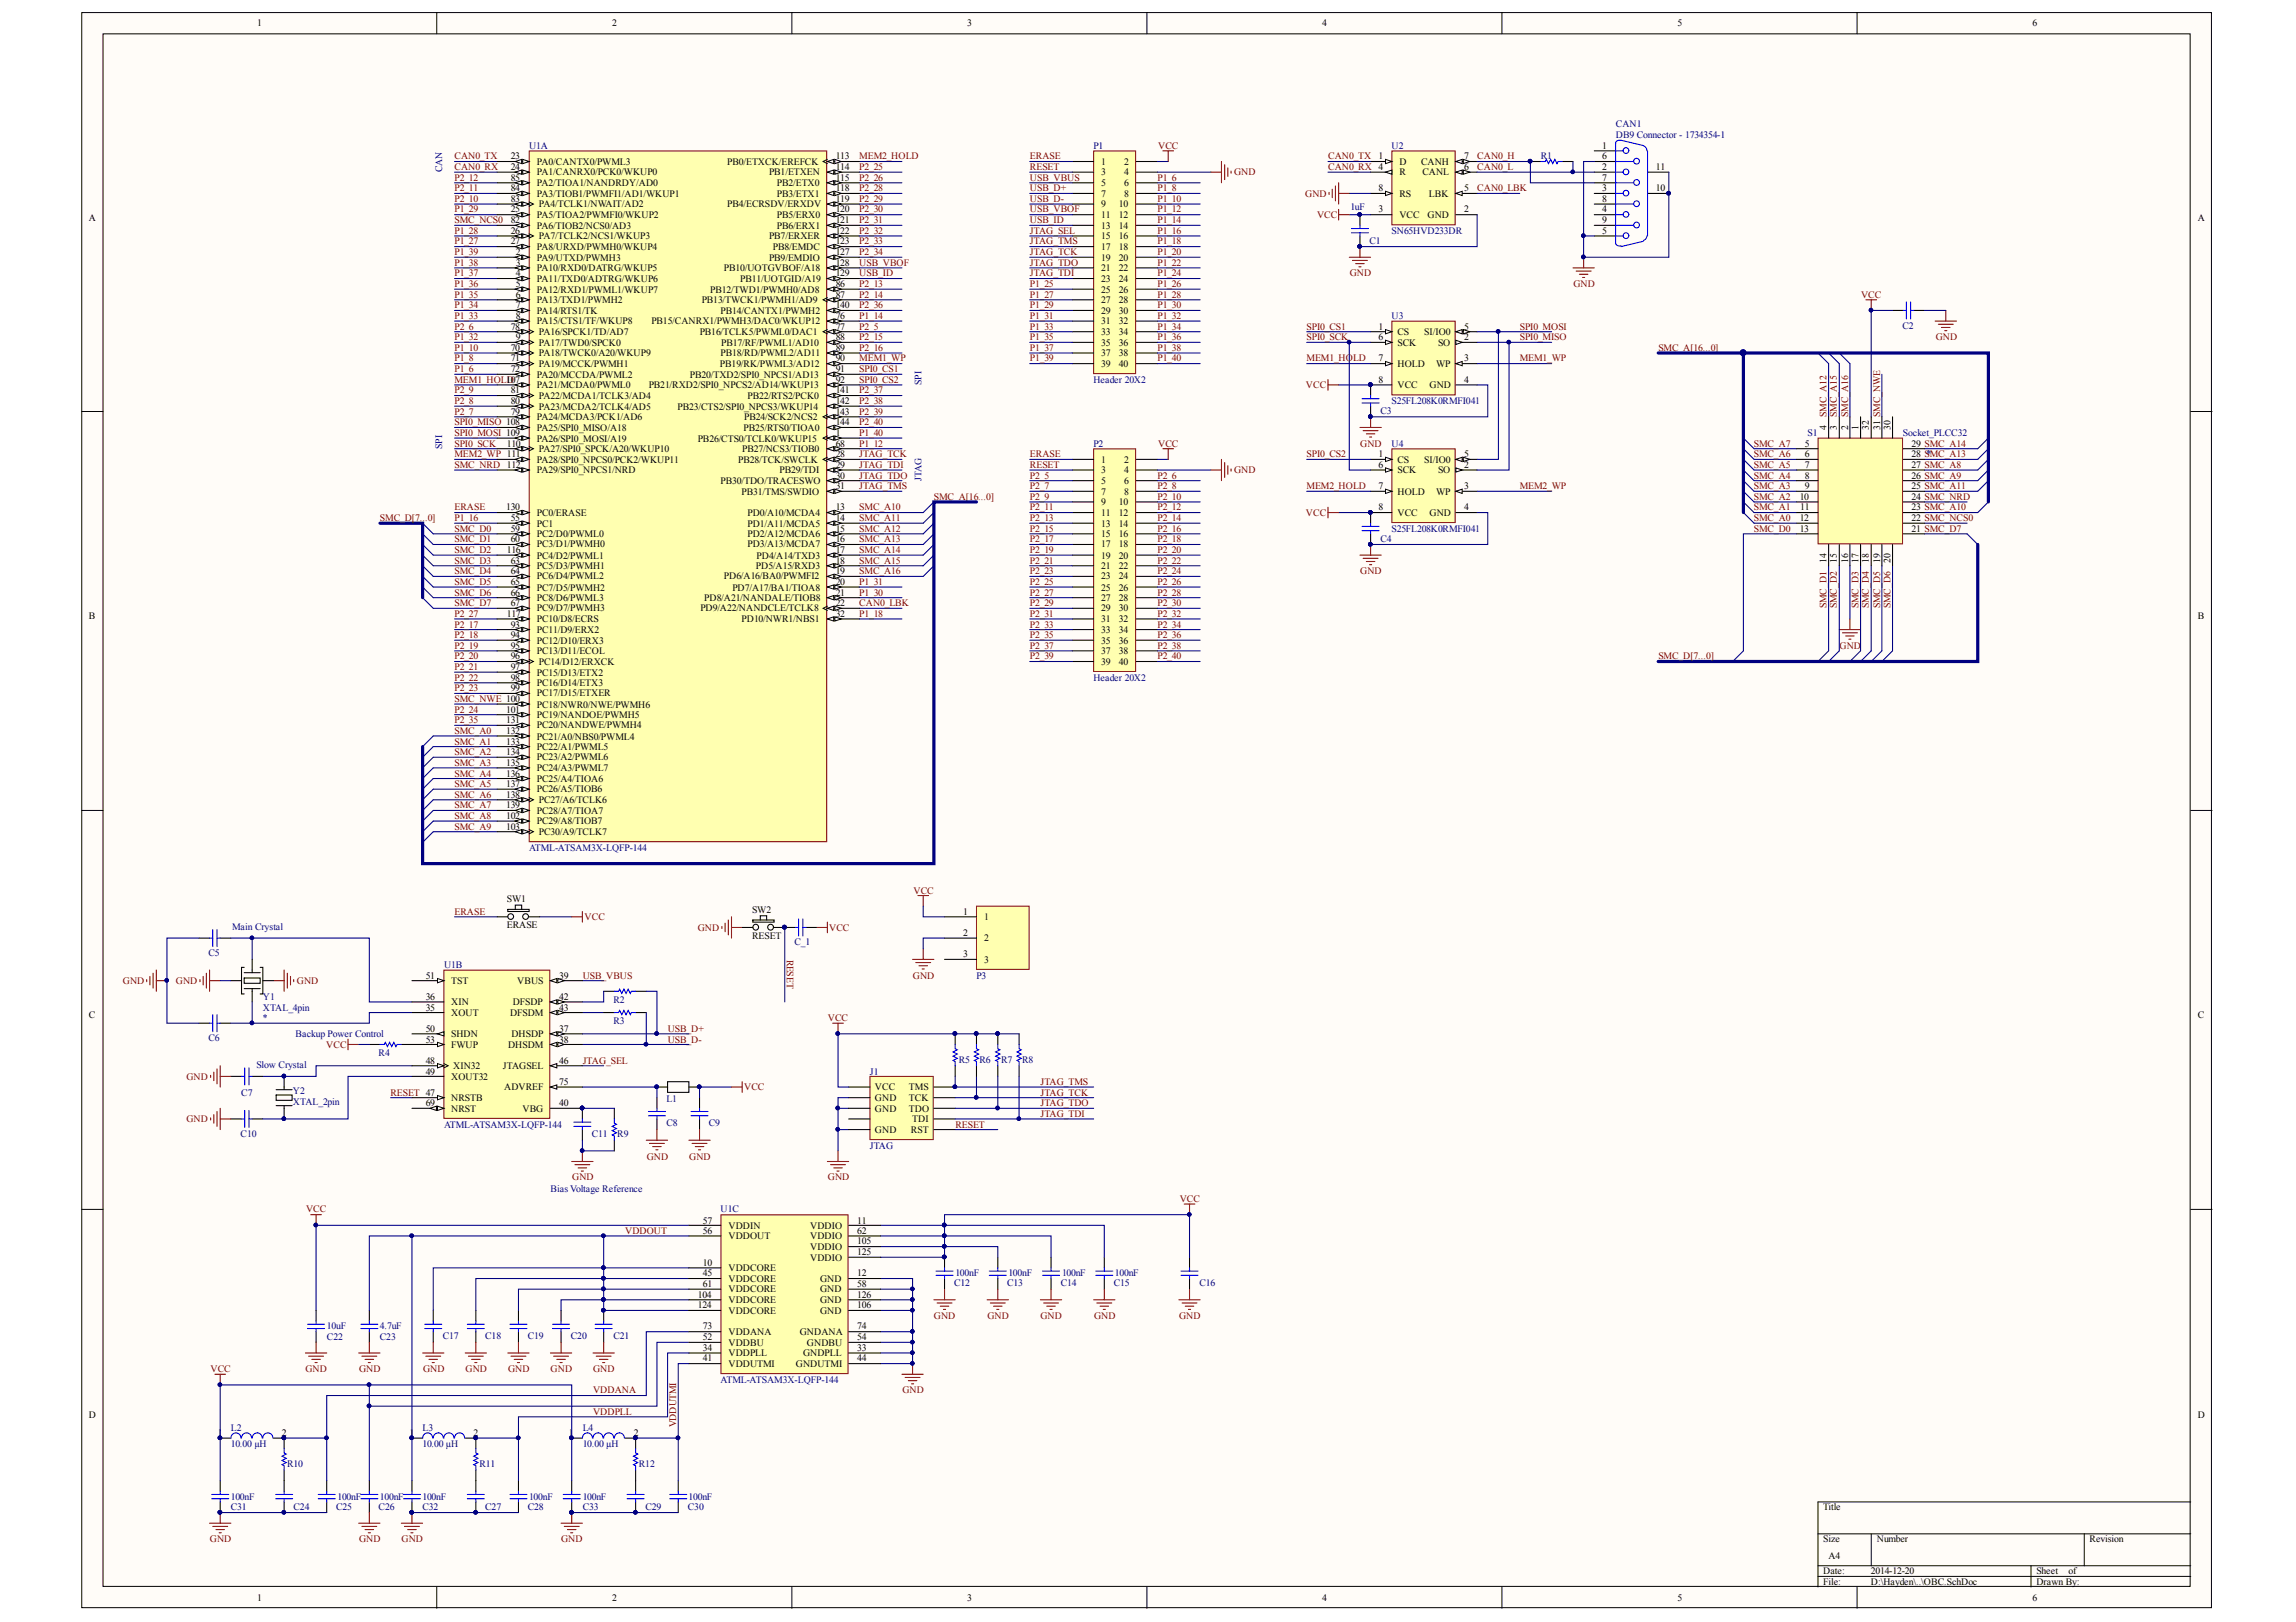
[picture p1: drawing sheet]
<svg xmlns="http://www.w3.org/2000/svg" width="297mm" height="210mm" viewBox="0 0 297 210" stroke-linecap="round" stroke-linejoin="round" font-family="sans-serif">
<defs><g id="words">
<g font-size="1.3">
<text x="33.2" y="3.4">1</text>
<text x="79.2" y="3.4">2</text>
<text x="125.1" y="3.4">3</text>
<text x="171.1" y="3.4">4</text>
<text x="217" y="3.4">5</text>
<text x="262.9" y="3.4">6</text>
<text x="66.1" y="20.6">23</text>
<text x="66.1" y="22">24</text>
<text x="66.1" y="23.4">85</text>
<text x="69.5" y="21.3">PA0/CANTX0/PWML3</text>
<text x="69.5" y="22.7">PA1/CANRX0/PCK0/WKUP0</text>
<text x="94.1" y="21.3">PB0/ETXCK/EREFCK</text>
<text x="99.5" y="22.7">PB1/ETXEN</text>
<text x="108.1" y="20.6">113</text>
<text x="108.1" y="22">114</text>
<text x="108.1" y="23.4">115</text>
<text x="142.5" y="21.3">1</text>
<text x="142.5" y="22.7">3</text>
<text x="145.4" y="21.3">2</text>
<text x="145.4" y="22.7">4</text>
<text x="178.3" y="20.6">1</text>
<text x="181.1" y="21.3">D</text>
<text x="181.1" y="22.7">R</text>
<text x="183.8" y="21.3">CANH</text>
<text x="184" y="22.7">CANL</text>
<text x="189.4" y="22">6</text>
<text x="189.4" y="20.6">7</text>
<text x="207.3" y="19.3">1</text>
<text x="207.3" y="22">2</text>
<text x="207.3" y="20.6">6</text>
<text x="207.3" y="23.4">7</text>
<text x="214.2" y="22">11</text>
<text x="11.5" y="28.6">A</text>
<text x="66.1" y="24.8">84</text>
<text x="66.1" y="26.1">83</text>
<text x="66.1" y="27.5">25</text>
<text x="66.1" y="28.9">82</text>
<text x="69.5" y="24.1">PA2/TIOA1/NANDRDY/AD0</text>
<text x="69.5" y="25.5">PA3/TIOB1/PWMFI1/AD1/WKUP1</text>
<text x="69.5" y="28.2">PA5/TIOA2/PWMFI0/WKUP2</text>
<text x="69.5" y="29.6">PA6/TIOB2/NCS0/AD3</text>
<text x="69.7" y="26.8">PA4/TCLK1/NWAIT/AD2</text>
<text x="94.1" y="26.8">PB4/ECRSDV/ERXDV</text>
<text x="100.5" y="24.1">PB2/ETX0</text>
<text x="100.5" y="25.5">PB3/ETX1</text>
<text x="100.5" y="28.2">PB5/ERX0</text>
<text x="100.5" y="29.6">PB6/ERX1</text>
<text x="108.1" y="24.8">118</text>
<text x="108.1" y="26.1">119</text>
<text x="108.1" y="27.5">120</text>
<text x="108.1" y="28.9">121</text>
<text x="142.5" y="24.1">5</text>
<text x="142.5" y="25.5">7</text>
<text x="142.5" y="26.8">9</text>
<text x="142.5" y="28.2">11</text>
<text x="142.5" y="29.6">13</text>
<text x="144.8" y="26.8">10</text>
<text x="144.8" y="28.2">12</text>
<text x="144.8" y="29.6">14</text>
<text x="145.4" y="24.1">6</text>
<text x="145.4" y="25.5">8</text>
<text x="178.3" y="27.5">3</text>
<text x="178.3" y="24.8">8</text>
<text x="181.1" y="28.2">VCC</text>
<text x="181.1" y="25.5">RS</text>
<text x="184.7" y="28.2">GND</text>
<text x="184.9" y="25.5">LBK</text>
<text x="189.4" y="27.5">2</text>
<text x="189.4" y="24.8">5</text>
<text x="207.3" y="24.8">3</text>
<text x="207.3" y="27.5">4</text>
<text x="207.3" y="26.1">8</text>
<text x="207.3" y="28.9">9</text>
<text x="214.2" y="24.8">10</text>
<text x="284.4" y="28.6">A</text>
<text x="66.1" y="30.3">26</text>
<text x="66.1" y="31.6">27</text>
<text x="66.8" y="33.1">2</text>
<text x="66.8" y="34.4">3</text>
<text x="66.8" y="35.8">4</text>
<text x="69.5" y="32.3">PA8/URXD/PWMH0/WKUP4</text>
<text x="69.5" y="33.7">PA9/UTXD/PWMH3</text>
<text x="69.5" y="35.1">PA10/RXD0/DATRG/WKUP5</text>
<text x="69.7" y="30.9">PA7/TCLK2/NCS1/WKUP3</text>
<text x="93.7" y="35.1">PB10/UOTGVBOF/A18</text>
<text x="99.5" y="30.9">PB7/ERXER</text>
<text x="99.5" y="33.7">PB9/EMDIO</text>
<text x="100" y="32.3">PB8/EMDC</text>
<text x="108.1" y="30.3">122</text>
<text x="108.1" y="31.6">123</text>
<text x="108.1" y="33.1">127</text>
<text x="108.1" y="34.4">128</text>
<text x="108.1" y="35.8">129</text>
<text x="142.5" y="30.9">15</text>
<text x="142.5" y="32.3">17</text>
<text x="142.5" y="33.7">19</text>
<text x="142.5" y="35.1">21</text>
<text x="144.8" y="30.9">16</text>
<text x="144.8" y="32.3">18</text>
<text x="144.8" y="33.7">20</text>
<text x="144.8" y="35.1">22</text>
<text x="207.3" y="30.3">5</text>
<text x="66.8" y="37.1">5</text>
<text x="66.8" y="38.6">6</text>
<text x="66.8" y="39.9">7</text>
<text x="66.8" y="41.3">8</text>
<text x="69.5" y="36.4">PA11/TXD0/ADTRG/WKUP6</text>
<text x="69.5" y="37.9">PA12/RXD1/PWML1/WKUP7</text>
<text x="69.5" y="39.2">PA13/TXD1/PWMH2</text>
<text x="69.5" y="40.6">PA14/RTS1/TK</text>
<text x="69.5" y="41.9">PA15/CTS1/TF/WKUP8</text>
<text x="84.3" y="41.9">PB15/CANRX1/PWMH3/DAC0/WKUP12</text>
<text x="90.8" y="39.2">PB13/TWCK1/PWMH1/AD9</text>
<text x="91.9" y="37.9">PB12/TWD1/PWMH0/AD8</text>
<text x="93.2" y="40.6">PB14/CANTX1/PWMH2</text>
<text x="95.8" y="36.4">PB11/UOTGID/A19</text>
<text x="108.1" y="37.1">86</text>
<text x="108.1" y="38.6">87</text>
<text x="108.1" y="39.9">140</text>
<text x="108.1" y="41.3">76</text>
<text x="142.5" y="36.4">23</text>
<text x="142.5" y="37.9">25</text>
<text x="142.5" y="39.2">27</text>
<text x="142.5" y="40.6">29</text>
<text x="142.5" y="41.9">31</text>
<text x="144.8" y="36.4">24</text>
<text x="144.8" y="37.9">26</text>
<text x="144.8" y="39.2">28</text>
<text x="144.8" y="40.6">30</text>
<text x="144.8" y="41.9">32</text>
<text x="66.1" y="42.7">78</text>
<text x="66.1" y="45.4">70</text>
<text x="66.1" y="46.8">71</text>
<text x="66.8" y="44.1">9</text>
<text x="69.7" y="43.4">PA16/SPCK1/TD/AD7</text>
<text x="69.7" y="44.7">PA17/TWD0/SPCK0</text>
<text x="69.7" y="46.1">PA18/TWCK0/A20/WKUP9</text>
<text x="69.7" y="47.5">PA19/MCCK/PWMH1</text>
<text x="90.5" y="43.4">PB16/TCLK5/PWML0/DAC1</text>
<text x="93.1" y="47.5">PB19/RK/PWML3/AD12</text>
<text x="93.2" y="46.1">PB18/RD/PWML2/AD11</text>
<text x="93.3" y="44.7">PB17/RF/PWML1/AD10</text>
<text x="108.1" y="42.7">77</text>
<text x="108.1" y="44.1">88</text>
<text x="108.1" y="45.4">89</text>
<text x="108.1" y="46.8">90</text>
<text x="142.5" y="43.4">33</text>
<text x="142.5" y="44.7">35</text>
<text x="142.5" y="46.1">37</text>
<text x="142.5" y="47.5">39</text>
<text x="144.8" y="43.4">34</text>
<text x="144.8" y="44.7">36</text>
<text x="144.8" y="46.1">38</text>
<text x="144.8" y="47.5">40</text>
<text x="178.3" y="44.1">6</text>
<text x="178.3" y="42.7">1</text>
<text x="178.3" y="46.8">7</text>
<text x="180.8" y="43.4">CS</text>
<text x="180.8" y="44.7">SCK</text>
<text x="180.8" y="47.5">HOLD</text>
<text x="184.3" y="43.4">SI/IO0</text>
<text x="185.8" y="47.5">WP</text>
<text x="186" y="44.7">SO</text>
<text x="189.4" y="46.8">3</text>
<text x="189.4" y="44.1">2</text>
<text x="189.4" y="42.7">5</text>
<text x="66.1" y="48.2">72</text>
<text x="66.1" y="50.9">81</text>
<text x="66.1" y="52.3">80</text>
<text x="66.1" y="53.7">79</text>
<text x="69.5" y="48.9">PA20/MCCDA/PWML2</text>
<text x="69.5" y="50.2">PA21/MCDA0/PWML0</text>
<text x="69.7" y="51.6">PA22/MCDA1/TCLK3/AD4</text>
<text x="69.7" y="53">PA23/MCDA2/TCLK4/AD5</text>
<text x="83.9" y="50.2">PB21/RXD2/SPI0_NPCS2/AD14/WKUP13</text>
<text x="87.6" y="53">PB23/CTS2/SPI0_NPCS3/WKUP14</text>
<text x="89.3" y="48.9">PB20/TXD2/SPI0_NPCS1/AD13</text>
<text x="96.7" y="51.6">PB22/RTS2/PCK0</text>
<text x="108.1" y="48.2">91</text>
<text x="108.1" y="49.5">92</text>
<text x="108.1" y="50.9">141</text>
<text x="108.1" y="52.3">142</text>
<text x="108.1" y="53.7">143</text>
<text x="178.3" y="49.5">8</text>
<text x="180.8" y="50.2">VCC</text>
<text x="184.9" y="50.2">GND</text>
<text x="189.4" y="49.5">4</text>
<text x="65.6" y="57.8">110</text>
<text x="69.5" y="54.4">PA24/MCDA3/PCK1/AD6</text>
<text x="69.5" y="55.7">PA25/SPI0_MISO/A18</text>
<text x="69.5" y="57.2">PA26/SPI0_MOSI/A19</text>
<text x="69.5" y="59.9">PA28/SPI0_NPCS0/PCK2/WKUP11</text>
<text x="69.7" y="58.5">PA27/SPI0_SPCK/A20/WKUP10</text>
<text x="90.3" y="57.2">PB26/CTS0/TCLK0/WKUP15</text>
<text x="95.5" y="59.9">PB28/TCK/SWCLK</text>
<text x="96" y="58.5">PB27/NCS3/TIOB0</text>
<text x="96.2" y="55.7">PB25/RTS0/TIOA0</text>
<text x="96.3" y="54.4">PB24/SCK2/NCS2</text>
<text x="108.1" y="55">144</text>
<text x="108.1" y="56.4">1</text>
<text x="108.1" y="57.8">68</text>
<text x="108.1" y="59.2">28</text>
<text x="142.5" y="59.9">1</text>
<text x="145.4" y="59.9">2</text>
<text x="178.3" y="59.2">1</text>
<text x="180.8" y="59.9">CS</text>
<text x="184.3" y="59.9">SI/IO0</text>
<text x="189.4" y="59.2">5</text>
<text x="233.5" y="57.8">5</text>
<text x="233.5" y="59.2">6</text>
<text x="236.3" y="55.6" transform="rotate(-90 236.3 55.6)">4</text>
<text x="237.6" y="55.6" transform="rotate(-90 237.6 55.6)">3</text>
<text x="239.1" y="55.6" transform="rotate(-90 239.1 55.6)">2</text>
<text x="240.4" y="55.6" transform="rotate(-90 240.4 55.6)">1</text>
<text x="241.8" y="55.6" transform="rotate(-90 241.8 55.6)">32</text>
<text x="243.2" y="55.6" transform="rotate(-90 243.2 55.6)">31 SMC_NWE</text>
<text x="244.6" y="55.6" transform="rotate(-90 244.6 55.6)">30</text>
<text x="247.3" y="59.2">28 S*MC_A13</text>
<text x="247.3" y="57.8">29 SMC_A14</text>
<text x="69.5" y="61.2">PA29/SPI0_NPCS1/NRD</text>
<text x="93.2" y="62.6">PB30/TDO/TRACESWO</text>
<text x="95.9" y="64">PB31/TMS/SWDIO</text>
<text x="100.8" y="61.2">PB29/TDI</text>
<text x="108.1" y="60.5">29</text>
<text x="108.1" y="62">30</text>
<text x="108.1" y="63.3">31</text>
<text x="142.5" y="61.2">3</text>
<text x="142.5" y="62.6">5</text>
<text x="142.5" y="64">7</text>
<text x="142.5" y="65.4">9</text>
<text x="144.8" y="65.4">10</text>
<text x="145.4" y="61.2">4</text>
<text x="145.4" y="62.6">6</text>
<text x="145.4" y="64">8</text>
<text x="178.3" y="60.5">6</text>
<text x="178.3" y="63.3">7</text>
<text x="180.8" y="61.2">SCK</text>
<text x="180.8" y="64">HOLD</text>
<text x="185.8" y="64">WP</text>
<text x="186" y="61.2">SO</text>
<text x="189.4" y="63.3">3</text>
<text x="189.4" y="60.5">2</text>
<text x="232.8" y="64.7">10</text>
<text x="233.5" y="60.5">7</text>
<text x="233.5" y="62">8</text>
<text x="233.5" y="63.3">9</text>
<text x="247.3" y="64.7">24 SMC_NRD</text>
<text x="247.3" y="63.3">25 SMC_A11</text>
<text x="247.3" y="62">26 SMC_A9</text>
<text x="247.3" y="60.5">27 SMC_A8</text>
<text x="65.5" y="66">130</text>
<text x="65.6" y="71.6">116</text>
<text x="66.1" y="67.5">55</text>
<text x="66.1" y="68.8">59</text>
<text x="66.1" y="70.2">60</text>
<text x="69.5" y="66.8">PC0/ERASE</text>
<text x="69.5" y="68.1">PC1</text>
<text x="69.5" y="69.5">PC2/D0/PWML0</text>
<text x="69.5" y="70.8">PC3/D1/PWMH0</text>
<text x="96.7" y="66.8">PD0/A10/MCDA4</text>
<text x="96.7" y="68.1">PD1/A11/MCDA5</text>
<text x="96.7" y="69.5">PD2/A12/MCDA6</text>
<text x="96.7" y="70.8">PD3/A13/MCDA7</text>
<text x="108.1" y="66">13</text>
<text x="108.1" y="67.5">14</text>
<text x="108.1" y="68.8">15</text>
<text x="108.1" y="70.2">16</text>
<text x="108.1" y="71.6">17</text>
<text x="142.5" y="66.8">11</text>
<text x="142.5" y="68.1">13</text>
<text x="142.5" y="69.5">15</text>
<text x="142.5" y="70.8">17</text>
<text x="144.8" y="66.8">12</text>
<text x="144.8" y="68.1">14</text>
<text x="144.8" y="69.5">16</text>
<text x="144.8" y="70.8">18</text>
<text x="178.3" y="66">8</text>
<text x="180.8" y="66.8">VCC</text>
<text x="184.9" y="66.8">GND</text>
<text x="189.4" y="66">4</text>
<text x="232.8" y="67.5">12</text>
<text x="232.8" y="68.8">13</text>
<text x="232.9" y="66">11</text>
<text x="247.3" y="68.8">21 SMC_D7</text>
<text x="247.3" y="67.5">22 SMC_NCS0</text>
<text x="247.3" y="66">23 SMC_A10</text>
<text x="66.1" y="73">63</text>
<text x="66.1" y="74.3">64</text>
<text x="66.1" y="75.7">65</text>
<text x="66.1" y="77.1">66</text>
<text x="69.5" y="72.3">PC4/D2/PWML1</text>
<text x="69.5" y="73.6">PC5/D3/PWMH1</text>
<text x="69.5" y="75">PC6/D4/PWML2</text>
<text x="69.5" y="76.4">PC7/D5/PWMH2</text>
<text x="69.5" y="77.8">PC8/D6/PWML3</text>
<text x="91.1" y="77.8">PD8/A21/NANDALE/TIOB8</text>
<text x="93.7" y="75">PD6/A16/BA0/PWMFI2</text>
<text x="94.8" y="76.4">PD7/A17/BA1/TIOA8</text>
<text x="97.8" y="73.6">PD5/A15/RXD3</text>
<text x="97.9" y="72.3">PD4/A14/TXD3</text>
<text x="108.1" y="73">18</text>
<text x="108.1" y="74.3">19</text>
<text x="108.1" y="75.7">20</text>
<text x="108.1" y="77.1">21</text>
<text x="142.5" y="72.3">19</text>
<text x="142.5" y="73.6">21</text>
<text x="142.5" y="75">23</text>
<text x="142.5" y="76.4">25</text>
<text x="142.5" y="77.8">27</text>
<text x="144.8" y="72.3">20</text>
<text x="144.8" y="73.6">22</text>
<text x="144.8" y="75">24</text>
<text x="144.8" y="76.4">26</text>
<text x="144.8" y="77.8">28</text>
<text x="236.3" y="72.8" transform="rotate(-90 236.3 72.8)">14</text>
<text x="237.6" y="72.8" transform="rotate(-90 237.6 72.8)">15</text>
<text x="239.1" y="72.8" transform="rotate(-90 239.1 72.8)">16</text>
<text x="240.4" y="72.8" transform="rotate(-90 240.4 72.8)">17</text>
<text x="241.8" y="72.8" transform="rotate(-90 241.8 72.8)">18</text>
<text x="243.2" y="72.8" transform="rotate(-90 243.2 72.8)">19</text>
<text x="244.6" y="72.8" transform="rotate(-90 244.6 72.8)">20</text>
<text x="11.5" y="80.1">B</text>
<text x="65.6" y="79.8">117</text>
<text x="66.1" y="78.5">67</text>
<text x="66.1" y="81.2">93</text>
<text x="66.1" y="82.6">94</text>
<text x="66.1" y="84">95</text>
<text x="69.5" y="79.1">PC9/D7/PWMH3</text>
<text x="69.5" y="80.5">PC10/D8/ECRS</text>
<text x="69.5" y="81.9">PC11/D9/ERX2</text>
<text x="69.5" y="83.3">PC12/D10/ERX3</text>
<text x="90.6" y="79.1">PD9/A22/NANDCLE/TCLK8</text>
<text x="95.9" y="80.5">PD10/NWR1/NBS1</text>
<text x="108.1" y="78.5">22</text>
<text x="108.1" y="79.8">32</text>
<text x="142.5" y="79.1">29</text>
<text x="142.5" y="80.5">31</text>
<text x="142.5" y="81.9">33</text>
<text x="142.5" y="83.3">35</text>
<text x="144.8" y="79.1">30</text>
<text x="144.8" y="80.5">32</text>
<text x="144.8" y="81.9">34</text>
<text x="144.8" y="83.3">36</text>
<text x="284.4" y="80.1">B</text>
<text x="66.1" y="85.3">96</text>
<text x="66.1" y="86.7">97</text>
<text x="66.1" y="88.1">98</text>
<text x="66.1" y="89.4">99</text>
<text x="69.5" y="84.6">PC13/D11/ECOL</text>
<text x="69.5" y="87.4">PC15/D13/ETX2</text>
<text x="69.5" y="88.8">PC16/D14/ETX3</text>
<text x="69.7" y="86.1">PC14/D12/ERXCK</text>
<text x="142.5" y="84.6">37</text>
<text x="142.5" y="86.1">39</text>
<text x="144.8" y="84.6">38</text>
<text x="144.8" y="86.1">40</text>
<text x="65.5" y="92.2">101</text>
<text x="65.5" y="93.6">131</text>
<text x="65.5" y="94.9">132</text>
<text x="69.5" y="90.1">PC17/D15/ETXER</text>
<text x="69.5" y="91.6">PC18/NWR0/NWE/PWMH6</text>
<text x="69.5" y="92.9">PC19/NANDOE/PWMH5</text>
<text x="69.5" y="94.3">PC20/NANDWE/PWMH4</text>
<text x="69.5" y="95.7">PC21/A0/NBS0/PWML4</text>
<text x="65.5" y="96.4">133</text>
<text x="65.5" y="97.7">134</text>
<text x="65.5" y="99.1">135</text>
<text x="65.5" y="100.5">136</text>
<text x="65.5" y="101.9">137</text>
<text x="69.5" y="97.1">PC22/A1/PWML5</text>
<text x="69.5" y="98.4">PC23/A2/PWML6</text>
<text x="69.5" y="99.8">PC24/A3/PWML7</text>
<text x="69.5" y="101.2">PC25/A4/TIOA6</text>
<text x="65.5" y="103.2">138</text>
<text x="65.5" y="104.6">139</text>
<text x="65.5" y="106">102</text>
<text x="65.5" y="107.4">103</text>
<text x="69.5" y="102.5">PC26/A5/TIOB6</text>
<text x="69.5" y="105.3">PC28/A7/TIOA7</text>
<text x="69.5" y="106.7">PC29/A8/TIOB7</text>
<text x="69.7" y="103.9">PC27/A6/TCLK6</text>
<text x="69.7" y="108">PC30/A9/TCLK7</text>
<text x="65.6" y="116.8">SW1</text>
<text x="97.3" y="118.1">SW2</text>
<text x="124.6" y="118.4">1</text>
<text x="127.3" y="119">1</text>
<text x="65.6" y="120.1">ERASE</text>
<text x="97.3" y="121.6">RESET</text>
<text x="124.6" y="121.1">2</text>
<text x="124.6" y="123.9">3</text>
<text x="127.3" y="121.8">2</text>
<text x="127.3" y="124.6">3</text>
<text x="11.5" y="131.8">C</text>
<text x="55.1" y="130.8">35</text>
<text x="55.1" y="129.4">36</text>
<text x="55.1" y="126.6">51</text>
<text x="58.4" y="131.5">XOUT</text>
<text x="58.4" y="130.1">XIN</text>
<text x="58.4" y="127.3">TST</text>
<text x="66" y="131.5">DFSDM</text>
<text x="66.3" y="130.1">DFSDP</text>
<text x="66.9" y="127.3">VBUS</text>
<text x="72.3" y="129.4">42</text>
<text x="72.3" y="130.8">43</text>
<text x="72.3" y="126.6">39</text>
<text x="284.4" y="131.8">C</text>
<text x="55.1" y="137.6">48</text>
<text x="55.1" y="133.5">50</text>
<text x="55.1" y="134.9">53</text>
<text x="58.4" y="134.2">SHDN</text>
<text x="58.4" y="135.6">FWUP</text>
<text x="65.7" y="135.6">DHSDM</text>
<text x="66.2" y="134.2">DHSDP</text>
<text x="72.3" y="133.5">37</text>
<text x="72.3" y="134.9">38</text>
<text x="72.3" y="137.6">46</text>
<text x="55.1" y="139.1">49</text>
<text x="55.1" y="143.1">69</text>
<text x="58.4" y="142.4">NRSTB</text>
<text x="58.4" y="139.7">XOUT32</text>
<text x="58.4" y="143.9">NRST</text>
<text x="58.6" y="138.3">XIN32</text>
<text x="65.1" y="138.3">JTAGSEL</text>
<text x="65.2" y="141.1">ADVREF</text>
<text x="67.6" y="143.9">VBG</text>
<text x="72.3" y="143.1">40</text>
<text x="72.3" y="140.4">75</text>
<text x="113.2" y="141.1">VCC</text>
<text x="113.2" y="142.4">GND</text>
<text x="113.2" y="143.9">GND</text>
<text x="117.6" y="141.1">TMS</text>
<text x="117.6" y="142.4">TCK</text>
<text x="117.6" y="143.9">TDO</text>
<text x="113.2" y="146.6">GND</text>
<text x="117.9" y="146.6">RST</text>
<text x="118" y="145.2">TDI</text>
<text x="90.9" y="159.7">56</text>
<text x="90.9" y="158.3">57</text>
<text x="94.2" y="160.4">VDDOUT</text>
<text x="94.2" y="159">VDDIN</text>
<text x="104.8" y="159">VDDIO</text>
<text x="104.8" y="160.4">VDDIO</text>
<text x="104.8" y="161.7">VDDIO</text>
<text x="110.9" y="158.3">11</text>
<text x="110.9" y="159.7">62</text>
<text x="110.9" y="161">105</text>
<text x="90.3" y="168">104</text>
<text x="90.9" y="163.8">10</text>
<text x="90.9" y="165.2">45</text>
<text x="90.9" y="166.5">61</text>
<text x="94.2" y="164.5">VDDCORE</text>
<text x="94.2" y="165.9">VDDCORE</text>
<text x="94.2" y="167.2">VDDCORE</text>
<text x="104.8" y="163.2">VDDIO</text>
<text x="106.1" y="165.9">GND</text>
<text x="106.1" y="167.2">GND</text>
<text x="110.9" y="165.2">12</text>
<text x="110.9" y="166.5">58</text>
<text x="110.9" y="162.4">125</text>
<text x="110.9" y="168">126</text>
<text x="90.3" y="169.3">124</text>
<text x="90.9" y="173.5">52</text>
<text x="90.9" y="172">73</text>
<text x="94.2" y="172.8">VDDANA</text>
<text x="94.2" y="168.7">VDDCORE</text>
<text x="94.2" y="170">VDDCORE</text>
<text x="103.5" y="172.8">GNDANA</text>
<text x="106.1" y="170">GND</text>
<text x="106.1" y="168.7">GND</text>
<text x="110.9" y="173.5">54</text>
<text x="110.9" y="172">74</text>
<text x="110.9" y="169.3">106</text>
<text x="90.9" y="174.8">34</text>
<text x="90.9" y="176.2">41</text>
<text x="94.2" y="175.5">VDDPLL</text>
<text x="94.2" y="176.9">VDDUTMI</text>
<text x="94.2" y="174.1">VDDBU</text>
<text x="103" y="176.9">GNDUTMI</text>
<text x="103.9" y="175.5">GNDPLL</text>
<text x="104.4" y="174.1">GNDBU</text>
<text x="110.9" y="174.8">33</text>
<text x="110.9" y="176.2">44</text>
<text x="11.5" y="183.4">D</text>
<text x="28.2" y="185.8">1</text>
<text x="36.5" y="185.8">2</text>
<text x="53" y="185.8">1</text>
<text x="61.3" y="185.8">2</text>
<text x="73.6" y="185.8">1</text>
<text x="82" y="185.8">2</text>
<text x="284.4" y="183.4">D</text>
<text x="235.9" y="195.5">Title</text>
<text x="235.9" y="199.6">Size</text>
<text x="235.9" y="203.7">Date:</text>
<text x="236.5" y="201.7">A4</text>
<text x="242" y="203.7">2014-12-20</text>
<text x="242.8" y="199.6">Number</text>
<text x="263.5" y="203.7">Sheet</text>
<text x="267.6" y="203.7">of</text>
<text x="270.3" y="199.6">Revision</text>
<text x="33.2" y="207.2">1</text>
<text x="79.2" y="207.2">2</text>
<text x="125.1" y="207.2">3</text>
<text x="171.1" y="207.2">4</text>
<text x="217" y="207.2">5</text>
<text x="235.9" y="205.1">File:</text>
<text x="242" y="205.1">D:\Hayden\..\OBC.SchDoc</text>
<text x="262.9" y="207.2">6</text>
<text x="263.5" y="205.1">Drawn By:</text>
</g>
<g font-size="1.3" fill="#000080">
<text x="209.1" y="16.5">CAN1</text>
<text x="209.1" y="17.8">DB9 Connector - 1734354-1</text>
<text x="57.2" y="22.2" transform="rotate(-90 57.2 22.2)">CAN</text>
<text x="68.4" y="19.3">U1A</text>
<text x="141.5" y="19.3">P1</text>
<text x="180" y="19.3">U2</text>
<text x="199.3" y="20.6">R1</text>
<text x="174.7" y="27.2">1uF</text>
<text x="177.2" y="31.5">C1</text>
<text x="180" y="30.3">SN65HVD233DR</text>
<text x="180" y="41.3">U3</text>
<text x="246.1" y="42.5">C2</text>
<text x="119.2" y="49.8" transform="rotate(-90 119.2 49.8)">SPI</text>
<text x="141.5" y="49.5">Header 20X2</text>
<text x="178.6" y="53.5">C3</text>
<text x="180" y="52.3">S25FL208K0RMFI041</text>
<text x="57.2" y="58.1" transform="rotate(-90 57.2 58.1)">SPI</text>
<text x="141.5" y="57.8">P2</text>
<text x="180" y="57.8">U4</text>
<text x="233.8" y="56.4">S1</text>
<text x="246.2" y="56.4">Socket_PLCC32</text>
<text x="119.2" y="62.2" transform="rotate(-90 119.2 62.2)">JTAG</text>
<text x="178.6" y="70.1">C4</text>
<text x="180" y="68.8">S25FL208K0RMFI041</text>
<text x="141.5" y="88.1">Header 20X2</text>
<text x="68.4" y="110.2">ATML-ATSAM3X-LQFP-144</text>
<text x="27" y="123.8">C5</text>
<text x="30" y="120.3">Main Crystal</text>
<text x="57.4" y="125.3">U1B</text>
<text x="102.8" y="122.3">C_1</text>
<text x="34" y="129.4">Y1</text>
<text x="34" y="130.8">XTAL_4pin</text>
<text x="79.4" y="129.8">R2</text>
<text x="126.3" y="126.6">P3</text>
<text x="27" y="134.8">C6</text>
<text x="34" y="132.1">*</text>
<text x="38.2" y="134.2">Backup Power Control</text>
<text x="49" y="136.7">R4</text>
<text x="79.4" y="132.6">R3</text>
<text x="124" y="137.5">R5</text>
<text x="126.7" y="137.5">R6</text>
<text x="129.5" y="137.5">R7</text>
<text x="132.2" y="137.5">R8</text>
<text x="31.2" y="141.8">C7</text>
<text x="33.2" y="138.2">Slow Crystal</text>
<text x="37.9" y="141.6">Y2</text>
<text x="37.9" y="143">XTAL_2pin</text>
<text x="86.2" y="142.6">L1</text>
<text x="112.5" y="139.1">J1</text>
<text x="31.1" y="147.2">C10</text>
<text x="57.4" y="145.9">ATML-ATSAM3X-LQFP-144</text>
<text x="76.6" y="147.2">C11</text>
<text x="79.9" y="147.2">R9</text>
<text x="86.2" y="145.7">C8</text>
<text x="91.7" y="145.7">C9</text>
<text x="112.5" y="148.7">JTAG</text>
<text x="71.2" y="154.2">Bias Voltage Reference</text>
<text x="93.2" y="156.9">U1C</text>
<text x="123.4" y="166.5">C12</text>
<text x="123.6" y="165.2">100nF</text>
<text x="130.3" y="166.5">C13</text>
<text x="130.5" y="165.2">100nF</text>
<text x="137.2" y="166.5">C14</text>
<text x="137.4" y="165.2">100nF</text>
<text x="144.1" y="166.5">C15</text>
<text x="144.2" y="165.2">100nF</text>
<text x="155.2" y="166.5">C16</text>
<text x="42.3" y="172">10uF</text>
<text x="42.3" y="173.5">C22</text>
<text x="49.2" y="172">4.7uF</text>
<text x="49.2" y="173.5">C23</text>
<text x="57.3" y="173.3">C17</text>
<text x="62.8" y="173.3">C18</text>
<text x="68.3" y="173.3">C19</text>
<text x="73.9" y="173.3">C20</text>
<text x="79.4" y="173.3">C21</text>
<text x="93.2" y="179">ATML-ATSAM3X-LQFP-144</text>
<text x="29.9" y="185.1">L2</text>
<text x="54.7" y="185.1">L3</text>
<text x="75.4" y="185.1">L4</text>
<text x="29.9" y="187.3">10.00 µH</text>
<text x="37.1" y="189.8">R10</text>
<text x="54.7" y="187.3">10.00 µH</text>
<text x="62" y="189.8">R11</text>
<text x="75.4" y="187.3">10.00 µH</text>
<text x="82.7" y="189.8">R12</text>
<text x="29.9" y="194.1">100nF</text>
<text x="29.9" y="195.5">C31</text>
<text x="38" y="195.4">C24</text>
<text x="43.5" y="195.4">C25</text>
<text x="43.7" y="194.1">100nF</text>
<text x="49" y="195.4">C26</text>
<text x="49.2" y="194.1">100nF</text>
<text x="54.7" y="194.1">100nF</text>
<text x="54.7" y="195.5">C32</text>
<text x="62.8" y="195.4">C27</text>
<text x="68.3" y="195.4">C28</text>
<text x="68.4" y="194.1">100nF</text>
<text x="75.4" y="194.1">100nF</text>
<text x="75.4" y="195.5">C33</text>
<text x="83.5" y="195.4">C29</text>
<text x="89" y="195.4">C30</text>
<text x="89.1" y="194.1">100nF</text>
</g>
<g font-size="1.3" fill="#800000">
<text x="58.8" y="20.6">CAN0_TX</text>
<text x="58.8" y="22">CAN0_RX</text>
<text x="58.8" y="23.4">P2_12</text>
<text x="111.2" y="20.6">MEM2_HOLD</text>
<text x="111.2" y="22">P2_25</text>
<text x="111.2" y="23.4">P2_26</text>
<text x="133.2" y="20.6">ERASE</text>
<text x="133.2" y="22">RESET</text>
<text x="133.2" y="23.4">USB_VBUS</text>
<text x="149.7" y="23.4">P1_6</text>
<text x="149.8" y="19.3">VCC</text>
<text x="159.6" y="22.7">GND</text>
<text x="171.8" y="20.6">CAN0_TX</text>
<text x="171.8" y="22">CAN0_RX 4</text>
<text x="191.1" y="22">CAN0_L</text>
<text x="191.1" y="20.6">CAN0_H</text>
<text x="58.8" y="28.9">SMC_NCS0</text>
<text x="58.8" y="26.1">P2_10</text>
<text x="58.8" y="24.8">P2_11</text>
<text x="58.8" y="27.5">P1_29</text>
<text x="111.2" y="24.8">P2_28</text>
<text x="111.2" y="26.1">P2_29</text>
<text x="111.2" y="27.5">P2_30</text>
<text x="111.2" y="28.9">P2_31</text>
<text x="133.2" y="24.8">USB_D+</text>
<text x="133.2" y="26.1">USB_D-</text>
<text x="133.2" y="27.5">USB_VBOF</text>
<text x="133.2" y="28.9">USB_ID</text>
<text x="149.7" y="24.8">P1_8</text>
<text x="149.7" y="26.1">P1_10</text>
<text x="149.7" y="27.5">P1_12</text>
<text x="149.7" y="28.9">P1_14</text>
<text x="168.9" y="25.5">GND</text>
<text x="170.4" y="28.2">VCC</text>
<text x="191.1" y="24.8">CAN0_LBK</text>
<text x="58.8" y="35.8">P1_37</text>
<text x="58.8" y="34.4">P1_38</text>
<text x="58.8" y="33.1">P1_39</text>
<text x="58.8" y="31.6">P1_27</text>
<text x="58.8" y="30.3">P1_28</text>
<text x="111.2" y="34.4">USB_VBOF</text>
<text x="111.2" y="35.8">USB_ID</text>
<text x="111.2" y="33.1">P2_34</text>
<text x="111.2" y="30.3">P2_32</text>
<text x="111.2" y="31.6">P2_33</text>
<text x="133.2" y="30.3">JTAG_SEL</text>
<text x="133.2" y="31.6">JTAG_TMS</text>
<text x="133.2" y="33.1">JTAG_TCK</text>
<text x="133.2" y="34.4">JTAG_TDO</text>
<text x="133.2" y="35.8">JTAG_TDI</text>
<text x="149.7" y="30.3">P1_16</text>
<text x="149.7" y="31.6">P1_18</text>
<text x="149.7" y="33.1">P1_20</text>
<text x="149.7" y="34.4">P1_22</text>
<text x="149.7" y="35.8">P1_24</text>
<text x="174.6" y="35.8">GND</text>
<text x="58.8" y="41.3">P1_33</text>
<text x="58.8" y="39.9">P1_34</text>
<text x="58.8" y="38.6">P1_35</text>
<text x="58.8" y="37.1">P1_36</text>
<text x="111.2" y="39.9">P2_36</text>
<text x="111.2" y="37.1">P2_13</text>
<text x="111.2" y="38.6">P2_14</text>
<text x="111.2" y="41.3">P1_14</text>
<text x="133.2" y="37.1">P1_25</text>
<text x="133.2" y="38.6">P1_27</text>
<text x="133.2" y="39.9">P1_29</text>
<text x="133.2" y="41.3">P1_31</text>
<text x="149.7" y="37.1">P1_26</text>
<text x="149.7" y="38.6">P1_28</text>
<text x="149.7" y="39.9">P1_30</text>
<text x="149.7" y="41.3">P1_32</text>
<text x="203.6" y="37.1">GND</text>
<text x="240.8" y="38.6">VCC</text>
<text x="58.8" y="42.7">P2_6</text>
<text x="58.8" y="44.1">P1_32</text>
<text x="58.8" y="46.8">P1_8</text>
<text x="58.8" y="45.4">P1_10</text>
<text x="111.2" y="46.8">MEM1_WP</text>
<text x="111.2" y="42.7">P2_5</text>
<text x="111.2" y="44.1">P2_15</text>
<text x="111.2" y="45.4">P2_16</text>
<text x="133.2" y="42.7">P1_33</text>
<text x="133.2" y="44.1">P1_35</text>
<text x="133.2" y="45.4">P1_37</text>
<text x="133.2" y="46.8">P1_39</text>
<text x="149.7" y="42.7">P1_34</text>
<text x="149.7" y="44.1">P1_36</text>
<text x="149.7" y="45.4">P1_38</text>
<text x="149.7" y="46.8">P1_40</text>
<text x="169" y="42.7">SPI0_CS1</text>
<text x="169" y="44.1">SPI0_SCK</text>
<text x="169" y="46.8">MEM1_HOLD</text>
<text x="196.6" y="42.7">SPI0_MOSI</text>
<text x="196.6" y="44.1">SPI0_MISO</text>
<text x="196.6" y="46.8">MEM1_WP</text>
<text x="214.6" y="45.4">SMC_A[16...0]</text>
<text x="250.4" y="44.1">GND</text>
<text x="58.8" y="49.5">MEM1_HOL1D07</text>
<text x="58.8" y="53.7">P2_7</text>
<text x="58.8" y="52.3">P2_8</text>
<text x="58.8" y="50.9">P2_9</text>
<text x="58.8" y="48.2">P1_6</text>
<text x="111.2" y="48.2">SPI0_CS1</text>
<text x="111.2" y="49.5">SPI0_CS2</text>
<text x="111.2" y="50.9">P2_37</text>
<text x="111.2" y="52.3">P2_38</text>
<text x="111.2" y="53.7">P2_39</text>
<text x="169" y="50.2">VCC</text>
<text x="236.3" y="53.9" transform="rotate(-90 236.3 53.9)">SMC_A12</text>
<text x="237.6" y="53.9" transform="rotate(-90 237.6 53.9)">SMC_A15</text>
<text x="239.1" y="53.9" transform="rotate(-90 239.1 53.9)">SMC_A16</text>
<text x="58.8" y="55">SPI0_MISO 108</text>
<text x="58.8" y="56.4">SPI0_MOSI 109</text>
<text x="58.8" y="57.8">SPI0_SCK</text>
<text x="58.8" y="59.2">MEM2_WP 111</text>
<text x="111.2" y="59.2">JTAG_TCK</text>
<text x="111.2" y="55">P2_40</text>
<text x="111.2" y="56.4">P1_40</text>
<text x="111.2" y="57.8">P1_12</text>
<text x="133.2" y="59.2">ERASE</text>
<text x="149.8" y="57.8">VCC</text>
<text x="169" y="59.2">SPI0_CS2</text>
<text x="176" y="57.8">GND</text>
<text x="226.9" y="57.8">SMC_A7</text>
<text x="226.9" y="59.2">SMC_A6</text>
<text x="58.8" y="60.5">SMC_NRD 112</text>
<text x="111.2" y="60.5">JTAG_TDI</text>
<text x="111.2" y="62">JTAG_TDO</text>
<text x="111.2" y="63.3">JTAG_TMS</text>
<text x="120.8" y="64.7">SMC_A[16...0]</text>
<text x="133.2" y="60.5">RESET</text>
<text x="133.2" y="62">P2_5</text>
<text x="133.2" y="63.3">P2_7</text>
<text x="133.2" y="64.7">P2_9</text>
<text x="149.7" y="62">P2_6</text>
<text x="149.7" y="63.3">P2_8</text>
<text x="149.7" y="64.7">P2_10</text>
<text x="159.6" y="61.2">GND</text>
<text x="169" y="63.3">MEM2_HOLD</text>
<text x="196.6" y="63.3">MEM2_WP</text>
<text x="226.9" y="60.5">SMC_A5</text>
<text x="226.9" y="62">SMC_A4</text>
<text x="226.9" y="63.3">SMC_A3</text>
<text x="226.9" y="64.7">SMC_A2</text>
<text x="49.2" y="67.5">SMC_D[7...0]</text>
<text x="58.8" y="66">ERASE</text>
<text x="58.8" y="68.8">SMC_D0</text>
<text x="58.8" y="70.2">SMC_D1</text>
<text x="58.8" y="71.6">SMC_D2</text>
<text x="58.8" y="67.5">P1_16</text>
<text x="111.2" y="66">SMC_A10</text>
<text x="111.2" y="67.5">SMC_A11</text>
<text x="111.2" y="68.8">SMC_A12</text>
<text x="111.2" y="70.2">SMC_A13</text>
<text x="111.2" y="71.6">SMC_A14</text>
<text x="133.2" y="70.2">P2_17</text>
<text x="133.2" y="71.6">P2_19</text>
<text x="133.2" y="66">P2_11</text>
<text x="133.2" y="67.5">P2_13</text>
<text x="133.2" y="68.8">P2_15</text>
<text x="149.7" y="71.6">P2_20</text>
<text x="149.7" y="66">P2_12</text>
<text x="149.7" y="67.5">P2_14</text>
<text x="149.7" y="68.8">P2_16</text>
<text x="149.7" y="70.2">P2_18</text>
<text x="169" y="66.8">VCC</text>
<text x="226.9" y="66">SMC_A1</text>
<text x="226.9" y="67.5">SMC_A0</text>
<text x="226.9" y="68.8">SMC_D0</text>
<text x="58.8" y="73">SMC_D3</text>
<text x="58.8" y="74.3">SMC_D4</text>
<text x="58.8" y="75.7">SMC_D5</text>
<text x="58.8" y="77.1">SMC_D6</text>
<text x="111.2" y="73">SMC_A15</text>
<text x="111.2" y="74.3">SMC_A16</text>
<text x="111.2" y="77.1">P1_30</text>
<text x="111.2" y="75.7">P1_31</text>
<text x="133.2" y="73">P2_21</text>
<text x="133.2" y="74.3">P2_23</text>
<text x="133.2" y="75.7">P2_25</text>
<text x="133.2" y="77.1">P2_27</text>
<text x="149.7" y="73">P2_22</text>
<text x="149.7" y="74.3">P2_24</text>
<text x="149.7" y="75.7">P2_26</text>
<text x="149.7" y="77.1">P2_28</text>
<text x="176" y="74.3">GND</text>
<text x="58.8" y="78.5">SMC_D7</text>
<text x="58.8" y="79.8">P2_27</text>
<text x="58.8" y="81.2">P2_17</text>
<text x="58.8" y="82.6">P2_18</text>
<text x="58.8" y="84">P2_19</text>
<text x="111.2" y="78.5">CAN0_LBK</text>
<text x="111.2" y="79.8">P1_18</text>
<text x="133.2" y="78.5">P2_29</text>
<text x="133.2" y="79.8">P2_31</text>
<text x="133.2" y="81.2">P2_33</text>
<text x="133.2" y="82.6">P2_35</text>
<text x="133.2" y="84">P2_37</text>
<text x="149.7" y="78.5">P2_30</text>
<text x="149.7" y="79.8">P2_32</text>
<text x="149.7" y="81.2">P2_34</text>
<text x="149.7" y="82.6">P2_36</text>
<text x="149.7" y="84">P2_38</text>
<text x="236.3" y="78.7" transform="rotate(-90 236.3 78.7)">SMC_D1</text>
<text x="237.6" y="78.7" transform="rotate(-90 237.6 78.7)">SMC_D2</text>
<text x="238" y="84">GND</text>
<text x="240.4" y="78.7" transform="rotate(-90 240.4 78.7)">SMC_D3</text>
<text x="241.8" y="78.7" transform="rotate(-90 241.8 78.7)">SMC_D4</text>
<text x="243.2" y="78.7" transform="rotate(-90 243.2 78.7)">SMC_D5</text>
<text x="244.6" y="78.7" transform="rotate(-90 244.6 78.7)">SMC_D6</text>
<text x="58.8" y="85.3">P2_20</text>
<text x="58.8" y="86.7">P2_21</text>
<text x="58.8" y="88.1">P2_22</text>
<text x="58.8" y="89.4">P2_23</text>
<text x="133.2" y="85.3">P2_39</text>
<text x="149.7" y="85.3">P2_40</text>
<text x="214.6" y="85.3">SMC_D[7...0]</text>
<text x="58.8" y="90.9">SMC_NWE 100</text>
<text x="58.8" y="94.9">SMC_A0</text>
<text x="58.8" y="93.6">P2_35</text>
<text x="58.8" y="92.2">P2_24</text>
<text x="58.8" y="96.4">SMC_A1</text>
<text x="58.8" y="97.7">SMC_A2</text>
<text x="58.8" y="99.1">SMC_A3</text>
<text x="58.8" y="100.5">SMC_A4</text>
<text x="58.8" y="101.9">SMC_A5</text>
<text x="58.8" y="103.2">SMC_A6</text>
<text x="58.8" y="104.6">SMC_A7</text>
<text x="58.8" y="106">SMC_A8</text>
<text x="58.8" y="107.4">SMC_A9</text>
<text x="58.8" y="118.4">ERASE</text>
<text x="75.6" y="119">VCC</text>
<text x="118.2" y="115.7">VCC</text>
<text x="90.3" y="120.5">GND</text>
<text x="101.8" y="124.2" transform="rotate(90 101.8 124.2)">RESET</text>
<text x="107.3" y="120.5">VCC</text>
<text x="15.9" y="127.3">GND</text>
<text x="22.8" y="127.3">GND</text>
<text x="38.4" y="127.3">GND</text>
<text x="75.4" y="126.6">USB_VBUS</text>
<text x="118.1" y="126.6">GND</text>
<text x="42.2" y="135.6">VCC</text>
<text x="75.4" y="137.6">JTAG_SEL</text>
<text x="86.4" y="133.5">USB_D+</text>
<text x="86.4" y="134.9">USB_D-</text>
<text x="107.1" y="132.1">VCC</text>
<text x="24.1" y="139.7">GND</text>
<text x="50.5" y="141.8">RESET 47</text>
<text x="96.3" y="141.1">VCC</text>
<text x="134.6" y="140.4">JTAG_TMS</text>
<text x="134.6" y="141.8">JTAG_TCK</text>
<text x="134.6" y="143.1">JTAG_TDO</text>
<text x="24.1" y="145.2">GND</text>
<text x="123.6" y="145.9">RESET</text>
<text x="134.6" y="144.6">JTAG_TDI</text>
<text x="74" y="152.8">GND</text>
<text x="83.7" y="150.1">GND</text>
<text x="89.2" y="150.1">GND</text>
<text x="107.1" y="152.8">GND</text>
<text x="152.6" y="155.6">VCC</text>
<text x="39.6" y="156.9">VCC</text>
<text x="80.9" y="159.7">VDDOUT</text>
<text x="120.8" y="170.7">GND</text>
<text x="127.8" y="170.7">GND</text>
<text x="134.6" y="170.7">GND</text>
<text x="141.5" y="170.7">GND</text>
<text x="152.5" y="170.7">GND</text>
<text x="27.2" y="177.6">VCC</text>
<text x="39.5" y="177.6">GND</text>
<text x="46.4" y="177.6">GND</text>
<text x="54.7" y="177.6">GND</text>
<text x="60.2" y="177.6">GND</text>
<text x="65.7" y="177.6">GND</text>
<text x="71.2" y="177.6">GND</text>
<text x="76.7" y="177.6">GND</text>
<text x="76.7" y="183.1">VDDPLL</text>
<text x="76.7" y="180.3">VDDANA</text>
<text x="87.5" y="184.7" transform="rotate(-90 87.5 184.7)">VDDUTMI</text>
<text x="116.8" y="180.3">GND</text>
<text x="27.2" y="199.6">GND</text>
<text x="46.4" y="199.6">GND</text>
<text x="51.9" y="199.6">GND</text>
<text x="72.6" y="199.6">GND</text>
</g>
</g></defs>
<g fill="#fffcf8" stroke="#000" stroke-width=".13">
<path d="M10.6 1.6h275.5v206.4h-275.5z"/>
<path d="M13.3 4.4h270v200.9h-270z"/>
</g>
<g fill="none" stroke="#000" stroke-width=".13">
<path d="M56.5 1.6v2.8M102.4 1.6v2.8M148.4 1.6v2.8M194.3 1.6v2.8M240.3 1.6v2.8M10.6 53.3h2.7M283.4 53.3h2.8M10.6 104.9h2.7M283.4 104.9h2.8M10.6 156.5h2.7M283.4 156.5h2.8M235.2 198.5h48.2"/>
<path d="M242.1 198.5v4.1M269.6 198.5v4.1M283.4 194.4h-48.2v11M56.5 205.4v2.7M102.4 205.4v2.7M148.4 205.4v2.7M194.3 205.4v2.7M235.2 202.6h48.2M235.2 204h48.2M240.3 205.4v2.7M262.8 202.6v2.8"/>
</g>
<g fill="none" stroke="#800000" stroke-width=".14">
<path d="M19 126.8v.2M19.4 126.4v1.1M19.8 125.9v2M20.2 126.9h1.4M20.2 125.5v2.8M25.9 126.8v.2M26.3 126.4v1.1M26.7 125.9v2M27.1 126.9h1.4M27.1 125.5v2.8M27.2 139.2v.2M27.7 138.7v1.1"/>
<path d="M28.1 138.3v2M28.5 137.9v2.8M28.5 139.3h1.4M35.4 126.9h1.4M36.8 125.5v2.8M37.2 125.9v2M37.6 126.4v1.1M38 126.8v.2M45 134.5v1.4M45 135.2h1.4M27.2 144.7v.2M27.7 144.3v1.1"/>
<path d="M28.1 143.8v2M28.5 143.4v2.8M28.5 144.8h1.4M40.2 157.2h1.4M40.9 157.2v1.4M74 150.3h2.7M74.4 150.7h1.9M74.8 151.1h1.1M75.2 151.5h.3M75.3 148.9v1.4M153.2 155.8h1.4M153.9 155.8v1.4"/>
<path d="M27.8 177.8h1.4M28.5 177.8v1.4M39.5 175.1h2.8M39.9 175.5h2M40.3 175.9h1.1M40.8 176.3h.2M40.9 173.7v1.4M46.4 175.1h2.8M46.8 175.5h1.9M47.2 175.9h1.1M47.6 176.3h.3M47.8 173.7v1.4"/>
<path d="M54.7 175.1h2.7M55.1 175.5h1.9M55.5 175.9h1.1M55.9 176.3h.3M56.1 173.7v1.4M60.2 175.1h2.7M60.6 175.5h1.9M61 175.9h1.1M61.4 176.3h.3M61.6 173.7v1.4M65.7 175.1h2.8M66.1 175.5h1.9"/>
<path d="M66.5 175.9h1.1M66.9 176.3h.3M67.1 173.7v1.4M71.2 175.1h2.8M71.6 175.5h2M72 175.9h1.1M72.4 176.3h.3M72.6 173.7v1.4M76.7 175.1h2.8M77.1 175.5h2M77.5 175.9h1.2M78 176.3h.2"/>
<path d="M78.1 173.7v1.4M116.7 177.8h2.7M117.1 178.3h1.9M117.5 178.7h1.1M117.9 179.1h.3M118.1 176.5v1.3M120.8 168.2h2.8M121.2 168.6h2M121.6 169h1.1M122.1 169.4h.2M122.2 166.8v1.4M127.7 168.2h2.8"/>
<path d="M128.1 168.6h2M128.5 169h1.1M128.9 169.4h.3M129.1 166.8v1.4M134.6 168.2h2.8M135 168.6h1.9M135.4 169h1.1M135.8 169.4h.3M136 166.8v1.4M141.5 168.2h2.7M141.9 168.6h1.9M142.3 169h1.1"/>
<path d="M142.7 169.4h.3M142.9 166.8v1.4M152.5 168.2h2.8M152.9 168.6h2M153.3 169h1.1M153.8 169.4h.2M153.9 166.8v1.4M27.1 197.1h2.8M27.5 197.5h2M27.9 197.9h1.1M28.4 198.4h.2M28.5 195.7v1.4"/>
<path d="M46.4 197.1h2.8M46.8 197.5h1.9M47.2 197.9h1.1M47.6 198.4h.3M47.8 195.7v1.4M51.9 197.1h2.8M52.3 197.5h2M52.7 197.9h1.1M53.2 198.4h.2M53.3 195.7v1.4M72.6 197.1h2.7M73 197.5h1.9"/>
<path d="M73.4 197.9h1.1M73.8 198.4h.3M74 195.7v1.4"/>
</g>
<g fill="#000080" stroke="#000080" stroke-width=".13">
<circle cx="118" cy="176.4" r=".23"/>
<circle cx="118" cy="166.8" r=".23"/>
<circle cx="118" cy="168.2" r=".23"/>
<circle cx="118" cy="169.5" r=".23"/>
<circle cx="118" cy="172.3" r=".23"/>
<circle cx="118" cy="173.7" r=".23"/>
<circle cx="118" cy="175.1" r=".23"/>
<circle cx="78.1" cy="169.5" r=".23"/>
<circle cx="78.1" cy="166.8" r=".23"/>
<circle cx="78.1" cy="168.2" r=".24"/>
<circle cx="78.1" cy="165.4" r=".23"/>
<circle cx="78.1" cy="164" r=".23"/>
<circle cx="78.1" cy="159.9" r=".23"/>
<circle cx="61.5" cy="195.7" r=".23"/>
<circle cx="53.3" cy="195.7" r=".23"/>
<circle cx="61.5" cy="186.1" r=".23"/>
<circle cx="53.3" cy="186.1" r=".23"/>
<circle cx="67" cy="186.1" r=".23"/>
<circle cx="53.3" cy="159.9" r=".23"/>
<circle cx="40.9" cy="158.5" r=".23"/>
<circle cx="36.7" cy="195.7" r=".23"/>
<circle cx="28.5" cy="195.7" r=".23"/>
<circle cx="36.7" cy="186.1" r=".23"/>
<circle cx="28.5" cy="186.1" r=".23"/>
<circle cx="82.2" cy="195.7" r=".23"/>
<circle cx="73.9" cy="195.7" r=".23"/>
<circle cx="82.2" cy="186.1" r=".23"/>
<circle cx="73.9" cy="186.1" r=".23"/>
<circle cx="87.7" cy="186.1" r=".23"/>
<circle cx="42.2" cy="186.1" r=".23"/>
<circle cx="28.5" cy="179.2" r=".23"/>
<circle cx="47.7" cy="179.2" r=".23"/>
<circle cx="47.7" cy="181.9" r=".23"/>
<circle cx="122.2" cy="162.7" r=".23"/>
<circle cx="122.2" cy="161.3" r=".23"/>
<circle cx="122.2" cy="159.9" r=".23"/>
<circle cx="122.2" cy="158.5" r=".23"/>
<circle cx="153.9" cy="157.2" r=".23"/>
<circle cx="21.6" cy="126.9" r=".23"/>
<circle cx="32.6" cy="121.4" r=".23"/>
<circle cx="32.6" cy="132.4" r=".23"/>
<circle cx="75.3" cy="143.4" r=".23"/>
<circle cx="75.3" cy="148.9" r=".23"/>
<circle cx="84.9" cy="133.7" r=".23"/>
<circle cx="83.6" cy="135.1" r=".23"/>
<circle cx="36.7" cy="139.3" r=".23"/>
<circle cx="36.7" cy="144.8" r=".23"/>
</g>
<g fill="none" stroke="#000080" stroke-width=".14">
<path d="M58.8 20.9h5.5M58.8 22.3h5.5M58.8 29.2h5.5M111.2 36h5.5M111.2 34.7h5.5M58.8 55.3h5.5M58.8 56.7h5.5M58.8 58.1h5.5M111.2 59.4h5.5M111.2 48.4h5.5M111.2 49.8h5.5M54.7 67.7l1.4 1.4h8.2"/>
<path d="M54.7 69.1l1.4 1.4h8.2M54.7 70.5l1.4 1.3h8.2M54.7 71.8l1.4 1.4h8.2M54.7 73.2l1.4 1.4h8.2M54.7 74.6l1.4 1.4h8.2M54.7 76l1.4 1.3h8.2M54.7 77.3l1.4 1.4h8.2M58.8 60.8h5.5M58.8 66.3h5.5M111.2 60.8h5.5M111.2 62.2h5.5M111.2 63.6h5.5"/>
<path d="M120.8 65l-1.4 1.3h-8.2M120.8 67.7l-1.4 1.4h-8.2M120.8 69.1l-1.4 1.4h-8.2M120.8 70.5l-1.4 1.3h-8.2M120.8 71.8l-1.4 1.4h-8.2M120.8 73.2l-1.4 1.4h-8.2M120.8 66.3l-1.4 1.4h-8.2M56.1 95.2h8.2M56.1 96.6h8.2M56.1 98h8.2M56.1 99.4h8.2M58.8 91.1h5.5"/>
<path d="M56.1 100.7h8.2M56.1 102.1h8.2M56.1 103.5h8.2M56.1 104.9h8.2M56.1 106.3h8.2M56.1 107.6h8.2M25.7 121.4h-4.1v11h4.1M32.6 121.4v2.8M32.6 129.7v2.7M46.4 135.2h1.4M75.3 131h2.8M75.3 126.9h2.8"/>
<path d="M75.3 137.9h2.8M78.1 128.3v1.4h-2.8M83.6 128.3h1.4v5.5M83.6 131v4.2M50.5 142h2.8M53.3 159.9v31.7M75.3 147.6v1.3h4.2M75.3 143.4h4.2M78.1 159.9v9.7h11M89.1 158.6h-48.2v11M89.1 176.5h-1.4v9.6h-5.5M89.1 172.3h-5.5v8.3h-41.3v5.5"/>
<path d="M89.1 173.7h-4.1v8.3h-37.2v-2.8M113.9 162.7h8.3v-5.5h31.7v5.5M113.9 166.8h4.2M113.9 168.2h4.2M113.9 169.6h4.2M113.9 172.3h4.2M113.9 173.7h4.2M113.9 175.1h4.2M28.5 195.7h13.8M28.5 191.6v-12.4h45.5v12.4M36.8 186.1h5.5v5.5M47.8 182v9.6"/>
<path d="M53.3 195.7h13.8M61.6 186.1h5.5M74 195.7h13.7M87.7 186.1v5.5"/>
</g>
<g fill="none" stroke="#000" stroke-width=".14">
<path d="M25.7 121.4h1.4M25.7 132.4h1.4M28.5 121.4h1.4M28.5 132.4h1.4M29.9 139.3h1.3M29.9 126.9h1.3M31.6 126.6h2.1v.7h-2.1zM31.6 125.2h-.4v3.4h.4M31.6 125.9h2.1M31.6 127.9h2.1M32.6 139.3h1.4M32.6 124.2v1.7"/>
<path d="M32.6 127.9v1.8M33.7 125.2h.3v3.4h-.3M34 126.9h1.4M36.8 139.3v1.7M47.8 135.2h1.4M51.9 135.2h1.4M78.1 128.3h1.4M78.1 131h1.4M82.2 128.3h1.4M82.2 131h1.4M29.9 144.8h1.3M32.6 144.8h1.4"/>
<path d="M35.7 141.7h2.1v.7h-2.1zM35.7 141h2.1M35.7 143.1h2.1M36.8 143.1v1.7M75.3 143.4v1.4M75.3 146.2v1.4M79.5 143.4v1.4M79.5 147.6v1.3M40.9 169.6v1.4M40.9 172.3v1.4M47.8 169.6v1.4M47.8 172.3v1.4"/>
<path d="M56.1 169.6v1.4M56.1 172.3v1.4M61.6 169.6v1.4M61.6 172.3v1.4M67.1 169.6v1.4M67.1 172.3v1.4M72.6 169.6v1.4M72.6 172.3v1.4M78.1 169.6v1.4M78.1 172.3v1.4M122.2 162.7v1.4M122.2 165.5v1.3"/>
<path d="M129.1 162.7v1.4M129.1 165.5v1.3M136 162.7v1.4M136 165.5v1.3M142.9 162.7v1.4M142.9 165.5v1.3M153.9 162.7v1.4M153.9 165.5v1.3M28.5 186.1h1.4M28.5 191.6v1.4M28.5 194.4v1.3M35.4 186.1h1.4v1.4"/>
<path d="M36.8 190.2v2.8M36.8 194.4v1.3M42.3 191.6v1.4M42.3 194.4v1.3M47.8 191.6v1.4M47.8 194.4v1.3M53.3 191.6v1.4M53.3 194.4v1.3M53.3 186.1h1.4M60.2 186.1h1.4v1.4M61.6 190.2v2.8M61.6 194.4v1.3"/>
<path d="M67.1 191.6v1.4M67.1 194.4v1.3M74 186.1h1.3M74 191.6v1.4M74 194.4v1.3M80.9 186.1h1.3v1.4M82.2 190.2v2.8M82.2 194.4v1.3M87.7 191.6v1.4M87.7 194.4v1.3"/>
</g>
<g fill="none" stroke="#00f" stroke-width=".14">
<path d="M27.1 121.4h.4M27.1 132.4h.4M27.5 120.3v2.2M27.5 131.3v2.2M28.1 120.3v2.2M28.1 131.3v2.2M28.1 121.4h.4M28.1 132.4h.4M31.2 139.3h.5M31.7 138.2v2.2M32.2 138.2v2.2M32.2 139.3h.4"/>
<path d="M49.2 135.2h.5l.1-.3 .3 .5 .3-.5 .3 .5 .3-.5 .2 .5 .2-.2h.5M79.5 128.3h.5l.2-.3 .2 .6 .3-.6 .3 .6 .3-.6 .2 .6 .2-.3h.5M79.5 131h.5l.2-.2 .2 .5 .3-.5 .3 .5 .3-.5 .2 .5 .2-.3h.5M31.2 144.8h.5M31.7 143.7v2.2M32.2 143.7v2.2M32.2 144.8h.4M74.2 145.8h2.2M74.2 145.2h2.2M75.3 144.8v.4M75.3 145.8v.4M79.5 144.8v.6l.3 .1-.6 .3 .6 .2-.6 .3 .6 .3-.6 .3 .3 .1v.6"/>
<path d="M39.8 171.9h2.2M39.8 171.4h2.2M40.9 171v.4M40.9 171.9v.4M46.7 171.9h2.2M46.7 171.4h2.2M47.8 171v.4M47.8 171.9v.4M54.9 171.9h2.3M54.9 171.4h2.3M56.1 171v.4M56.1 171.9v.4"/>
<path d="M60.5 171.9h2.2M60.5 171.4h2.2M61.6 171v.4M61.6 171.9v.4M66 171.9h2.2M66 171.4h2.2M67.1 171v.4M67.1 171.9v.4M71.5 171.9h2.2M71.5 171.4h2.2M72.6 171v.4M72.6 171.9v.4"/>
<path d="M77 171.9h2.2M77 171.4h2.2M78.1 171v.4M78.1 171.9v.4M121.1 165h2.2M121.1 164.5h2.2M122.2 164.1v.4M122.2 165v.5M128 165h2.2M128 164.5h2.2M129.1 164.1v.4M129.1 165v.5"/>
<path d="M134.9 165h2.2M134.9 164.5h2.2M136 164.1v.4M136 165v.5M141.8 165h2.2M141.8 164.5h2.2M142.9 164.1v.4M142.9 165v.5M152.8 165h2.2M152.8 164.5h2.2M153.9 164.1v.4M153.9 165v.5"/>
<path d="M27.4 194h2.2M27.4 193.4h2.2M28.5 193v.4M28.5 194v.4M31.2 186.1a.64 .64 0 0 0-.7-.7 .64 .64 0 0 0-.6 .7M32.5 186.1a.65 .65 0 0 0-.6-.7 .65 .65 0 0 0-.7 .7M33.9 186.1a.64 .64 0 0 0-.6-.7 .64 .64 0 0 0-.7 .7M35.3 186.1a.65 .65 0 0 0-.7-.7 .65 .65 0 0 0-.6 .7M35.7 194h2.2M35.7 193.4h2.2M36.8 187.5v.5l.2 .2-.5 .2 .5 .3-.5 .3 .5 .3-.5 .2 .3 .2v.5M36.8 193v.4"/>
<path d="M36.8 194v.4M41.2 194h2.2M41.2 193.4h2.2M42.3 193v.4M42.3 194v.4M46.7 194h2.2M46.7 193.4h2.2M47.8 193v.4M47.8 194v.4M52.2 194h2.2M52.2 193.4h2.2M53.3 193v.4"/>
<path d="M53.3 194v.4M56 186.1a.64 .64 0 0 0-.7-.7 .64 .64 0 0 0-.6 .7M57.3 186.1a.65 .65 0 0 0-.6-.7 .65 .65 0 0 0-.6 .7M58.7 186.1a.65 .65 0 0 0-.6-.7 .65 .65 0 0 0-.7 .7M60.1 186.1a.65 .65 0 0 0-.6-.7 .65 .65 0 0 0-.7 .7M60.5 194h2.2M60.5 193.4h2.2M61.6 187.5v.5l.2 .2-.5 .2 .5 .3-.5 .3 .5 .3-.5 .2 .3 .2v.5M61.6 193v.4M61.6 194v.4M66 194h2.2M66 193.4h2.2"/>
<path d="M67.1 193v.4M67.1 194v.4M72.9 194h2.2M72.9 193.4h2.2M74 193v.4M74 194v.4M76.6 186.1a.64 .64 0 0 0-.6-.7 .64 .64 0 0 0-.6 .7M78 186.1a.65 .65 0 0 0-.6-.7 .65 .65 0 0 0-.7 .7M79.4 186.1a.65 .65 0 0 0-.7-.7 .65 .65 0 0 0-.6 .7M80.8 186.1a.64 .64 0 0 0-.7-.7 .64 .64 0 0 0-.6 .7M81.1 194h2.2M81.1 193.4h2.2"/>
<path d="M82.2 187.5v.5l.3 .2-.5 .2 .5 .3-.5 .3 .5 .3-.5 .2 .2 .2v.5M82.2 193v.4M82.2 194v.4M86.6 194h2.2M86.6 193.4h2.2M87.7 193v.4M87.7 194v.4"/>
</g>
<path d="M49.2 67.7h5.5v9.6" fill="none" stroke="#000080" stroke-width=".41"/>
<path d="M141.5 19.5h5.4v28.9h-5.4z" fill="#ffffb0" stroke="#800000" stroke-width=".13"/>
<g fill="none" stroke="#000" stroke-width=".14">
<path d="M138.7 20.9h2.8M138.7 22.3h2.8M138.7 23.7h2.8M138.7 25h2.8M138.7 26.4h2.8M138.7 27.8h2.8M138.7 29.2h2.8M138.7 30.5h2.8M138.7 31.9h2.8M138.7 33.3h2.8M138.7 34.7h2.8M138.7 36h2.8"/>
<path d="M138.7 37.4h2.8M138.7 38.8h2.8M147 20.9h2.8M147 22.3h2.8M147 23.7h2.8M147 25h2.8M147 26.4h2.8M147 27.8h2.8M147 29.2h2.8M147 30.5h2.8M147 31.9h2.8M147 33.3h2.8"/>
<path d="M147 34.7h2.8M147 36h2.8M147 37.4h2.8M147 38.8h2.8M138.7 40.2h2.8M138.7 41.6h2.8M138.7 42.9h2.8M138.7 44.3h2.8M138.7 45.7h2.8M138.7 47.1h2.8M147 40.2h2.8M147 41.6h2.8"/>
<path d="M147 42.9h2.8M147 44.3h2.8M147 45.7h2.8M147 47.1h2.8"/>
</g>
<path d="M141.5 58.1h5.4v28.8h-5.4z" fill="#ffffb0" stroke="#800000" stroke-width=".13"/>
<g fill="none" stroke="#000" stroke-width=".14">
<path d="M138.7 59.4h2.8M147 59.4h2.8M138.7 60.8h2.8M138.7 62.2h2.8M138.7 63.6h2.8M138.7 65h2.8M138.7 66.3h2.8M138.7 67.7h2.8M138.7 69.1h2.8M138.7 70.5h2.8M138.7 71.8h2.8M138.7 73.2h2.8"/>
<path d="M138.7 74.6h2.8M138.7 76h2.8M138.7 77.3h2.8M138.7 78.7h2.8M147 60.8h2.8M147 62.2h2.8M147 63.6h2.8M147 65h2.8M147 66.3h2.8M147 67.7h2.8M147 69.1h2.8M147 70.5h2.8"/>
<path d="M147 71.8h2.8M147 73.2h2.8M147 74.6h2.8M147 76h2.8M147 77.3h2.8M147 78.7h2.8M138.7 80.1h2.8M138.7 81.5h2.8M138.7 82.9h2.8M138.7 84.2h2.8M138.7 85.6h2.8M147 80.1h2.8"/>
<path d="M147 81.5h2.8M147 82.9h2.8M147 84.2h2.8M147 85.6h2.8"/>
</g>
<path d="M180.1 19.5h8.2v9.6h-8.2z" fill="#ffffb0" stroke="#800000" stroke-width=".13"/>
<path d="M177.3 20.9h2.8" fill="none" stroke="#000" stroke-width=".14"/>
<path d="M179.2 20.6l.9 .3-.9 .3z" fill="#fffcf8" stroke="#000" stroke-width=".13"/>
<path d="M177.3 27.8h2.8M177.3 22.3h2.8M188.3 27.8h2.8" fill="none" stroke="#000" stroke-width=".14"/>
<path d="M179.2 22.3l.9-.3v.6z" fill="#fffcf8" stroke="#000" stroke-width=".13"/>
<path d="M188.3 25h2.8" fill="none" stroke="#000" stroke-width=".14"/>
<path d="M188.3 25l.9-.2v.5z" fill="#fffcf8" stroke="#000" stroke-width=".13"/>
<path d="M188.3 22.3h2.8" fill="none" stroke="#000" stroke-width=".14"/>
<g fill="#fffcf8" stroke="#000" stroke-width=".13">
<path d="M188.3 22.3l.9-.3v.6z"/>
<path d="M189.3 22l.8 .3-.8 .3z"/>
</g>
<path d="M188.3 20.9h2.8" fill="none" stroke="#000" stroke-width=".14"/>
<g fill="#fffcf8" stroke="#000" stroke-width=".13">
<path d="M188.3 20.9l.9-.3v.6z"/>
<path d="M189.3 20.6l.8 .3-.8 .3z"/>
</g>
<path d="M177.3 25h2.8" fill="none" stroke="#000" stroke-width=".14"/>
<path d="M179.2 24.8l.9 .2-.9 .3z" fill="#fffcf8" stroke="#000" stroke-width=".13"/>
<path d="M180.1 41.6h8.2v9.5h-8.2z" fill="#ffffb0" stroke="#800000" stroke-width=".13"/>
<path d="M177.3 49.8h2.8M188.3 49.8h2.8M188.3 47.1h2.8" fill="none" stroke="#000" stroke-width=".14"/>
<circle cx="177.3" cy="49.8" r=".23" fill="#000080" stroke="#000080" stroke-width=".13"/>
<path d="M188.3 47.1l.9-.3v.5z" fill="#fffcf8" stroke="#000" stroke-width=".13"/>
<path d="M188.3 44.3h2.8" fill="none" stroke="#000" stroke-width=".14"/>
<path d="M188.3 44l.9 .3-.9 .3z" fill="#fffcf8" stroke="#000" stroke-width=".13"/>
<path d="M188.3 42.9h2.8" fill="none" stroke="#000" stroke-width=".14"/>
<g fill="#fffcf8" stroke="#000" stroke-width=".13">
<path d="M188.3 42.9l.9-.2v.5z"/>
<path d="M189.3 42.7l.8 .2-.8 .3z"/>
</g>
<path d="M177.3 44.3h2.8" fill="none" stroke="#000" stroke-width=".14"/>
<path d="M179.2 44l.9 .3-.9 .3z" fill="#fffcf8" stroke="#000" stroke-width=".13"/>
<path d="M177.3 42.9h2.8" fill="none" stroke="#000" stroke-width=".14"/>
<path d="M179.2 42.7l.9 .2-.9 .3z" fill="#fffcf8" stroke="#000" stroke-width=".13"/>
<path d="M177.3 47.1h2.8" fill="none" stroke="#000" stroke-width=".14"/>
<path d="M179.2 46.8l.9 .3-.9 .2z" fill="#fffcf8" stroke="#000" stroke-width=".13"/>
<g fill="#000080" stroke="#000080" stroke-width=".13">
<circle cx="177.3" cy="49.8" r=".23"/>
<circle cx="175.9" cy="27.7" r=".23"/>
<circle cx="175.9" cy="31.9" r=".23"/>
</g>
<path d="M171.8 20.9h5.5M171.8 22.3h5.5M174.6 27.8h2.7" fill="none" stroke="#000080" stroke-width=".14"/>
<path d="M173.2 27.1v1.4M173.2 27.8h1.4M174.6 33.3h2.7M175 33.7h1.9M175.4 34.1h1.1M175.8 34.5h.3M175.9 31.9v1.4" fill="none" stroke="#800000" stroke-width=".14"/>
<path d="M180.1 58.1h8.2v9.5h-8.2z" fill="#ffffb0" stroke="#800000" stroke-width=".13"/>
<path d="M177.3 66.3h2.8M188.3 66.3h2.8M188.3 63.6h2.8" fill="none" stroke="#000" stroke-width=".14"/>
<circle cx="177.3" cy="66.3" r=".23" fill="#000080" stroke="#000080" stroke-width=".13"/>
<path d="M188.3 63.6l.9-.3v.6z" fill="#fffcf8" stroke="#000" stroke-width=".13"/>
<path d="M188.3 60.8h2.8" fill="none" stroke="#000" stroke-width=".14"/>
<path d="M188.3 60.5l.9 .3-.9 .3z" fill="#fffcf8" stroke="#000" stroke-width=".13"/>
<path d="M188.3 59.4h2.8" fill="none" stroke="#000" stroke-width=".14"/>
<g fill="#fffcf8" stroke="#000" stroke-width=".13">
<path d="M188.3 59.4l.9-.2v.5z"/>
<path d="M189.3 59.2l.8 .2-.8 .3z"/>
</g>
<path d="M177.3 60.8h2.8" fill="none" stroke="#000" stroke-width=".14"/>
<path d="M179.2 60.5l.9 .3-.9 .3z" fill="#fffcf8" stroke="#000" stroke-width=".13"/>
<path d="M177.3 59.4h2.8" fill="none" stroke="#000" stroke-width=".14"/>
<path d="M179.2 59.2l.9 .2-.9 .3z" fill="#fffcf8" stroke="#000" stroke-width=".13"/>
<path d="M177.3 63.6h2.8" fill="none" stroke="#000" stroke-width=".14"/>
<path d="M179.2 63.3l.9 .3-.9 .3z" fill="#fffcf8" stroke="#000" stroke-width=".13"/>
<g fill="#000080" stroke="#000080" stroke-width=".13">
<circle cx="177.3" cy="66.3" r=".23"/>
<circle cx="175.9" cy="31.9" r=".23"/>
<circle cx="175.9" cy="27.7" r=".23"/>
<circle cx="174.5" cy="44.3" r=".23"/>
<circle cx="177.3" cy="49.8" r=".23"/>
<circle cx="177.3" cy="70.4" r=".23"/>
<circle cx="177.3" cy="53.9" r=".23"/>
<circle cx="193.8" cy="42.9" r=".23"/>
<circle cx="195.2" cy="44.3" r=".23"/>
</g>
<g fill="none" stroke="#000080" stroke-width=".14">
<path d="M174.6 25h2.7M191.1 27.8v4.1h-15.2M191.1 25h5.5M169 44.3h8.3M169 47.1h8.3M169 42.9h8.3M169 59.4h8.3M173.2 49.8h4.1M174.6 44.3v16.5h2.7M191.1 49.8h1.4v4.1h-15.2M191.1 47.1h9.6M193.9 42.9v16.5h-2.8"/>
<path d="M195.2 44.3v16.5h-4.1M169 63.6h8.3M173.2 66.3h4.1M191.1 66.3h1.4v4.2h-15.2M191.1 63.6h9.6"/>
</g>
<g fill="none" stroke="#800000" stroke-width=".14">
<path d="M171.9 24.9v.3M172.4 24.5v1.1M172.8 24.1v1.9M173.2 23.7v2.7M173.2 25h1.4M171.8 49.1v1.4M171.8 49.8h1.4M175.9 55.3h2.8M176.4 55.7h1.9M176.8 56.1h1.1M177.2 56.6h.3M177.3 53.9v1.4"/>
<path d="M171.8 65.6v1.4M171.8 66.3h1.4M175.9 71.8h2.8M176.4 72.3h1.9M176.8 72.7h1.1M177.2 73.1h.3M177.3 70.5v1.3"/>
</g>
<path d="M175.9 27.8v1.4M175.9 30.5v1.4M177.3 49.8v1.4M177.3 52.6v1.3M177.3 66.3v1.4M177.3 69.1v1.4" fill="none" stroke="#000" stroke-width=".14"/>
<path d="M174.8 29.6h2.2M174.8 30.1h2.2M175.9 29.2v.4M175.9 30.1v.4M176.2 51.6h2.2M176.2 52.2h2.2M177.3 51.2v.4M177.3 52.2v.4M176.2 68.1h2.2M176.2 68.7h2.2M177.3 67.7v.4M177.3 68.7v.4" fill="none" stroke="#00f" stroke-width=".14"/>
<path d="M126.3 117.3h6.8v8.1h-6.8z" fill="#ffffb0" stroke="#800000" stroke-width=".13"/>
<g fill="none" stroke="#000" stroke-width=".14">
<path d="M206.3 19.5h2.7M198 20.9h1.4M202.1 20.9h1.4M206.3 22.3h2.7M206.3 25h2.7M206.3 27.8h2.7M206.3 30.5h2.7M206.3 20.9h2.7M206.3 23.7h2.7M206.3 26.4h2.7M206.3 29.2h2.7M213.1 22.3h2.8"/>
<path d="M213.1 25h2.8M244.8 40.2h1.4M247.6 40.2h1.4M64.3 118.6h1.4M65.7 117.7h2.8v.3h-2.8zM66.7 117.7v-.6h.8v.6M68.5 118.6h1.3M97.4 119.1h2.7v.2h-2.7zM98.4 119.1v-.6h.8v.6M122.2 118.6h4.1M86.4 140h2.7v1.4h-2.7zM96 120h1.4"/>
<path d="M100.1 120h2.8M104.3 120h1.4M122.2 121.4h4.1M122.2 124.2h4.1M123.6 133.8v1.4M123.6 137.9v1.4M126.3 133.8v1.4M126.3 137.9v1.4M129.1 133.8v1.4M129.1 137.9v1.4M131.8 133.8v1.4M131.8 137.9v1.4"/>
<path d="M85 140.7h1.4M85 142v1.4M85 144.8v1.4M89.1 140.7h1.4M90.5 142v1.4M90.5 144.8v1.4"/>
<circle cx="66.1" cy="118.6" r=".37"/>
<circle cx="68" cy="118.6" r=".37"/>
<circle cx="97.8" cy="120" r=".37"/>
<circle cx="99.7" cy="120" r=".38"/>
</g>
<g fill="none" stroke="#800000" stroke-width=".14">
<path d="M150.4 19.5h1.4M151.1 19.5v1.4M156.6 22.3h1.4M158 20.9v2.8M158.4 21.3v1.9M158.9 21.7v1.1M159.3 22.1v.3M203.5 34.7h2.8M203.9 35.1h1.9M204.3 35.5h1.1M204.7 35.9h.3M204.9 33.3v1.4"/>
<path d="M241.4 38.8h1.4M242.1 38.8v1.4M150.4 58.1h1.4M151.1 58.1v1.3M158 59.4v2.8M158.4 59.9v1.9M250.4 41.6h2.7M250.8 42h1.9M251.2 42.4h1.1M251.6 42.8h.3M251.7 40.2v1.4M156.6 60.8h1.4"/>
<path d="M158.9 60.3v1.1M159.3 60.7v.3M238 81.5h2.7M238.4 81.9h1.9M238.8 82.3h1.1M239.2 82.7h.3M239.3 80.1v1.4M74 118.6h1.3M75.3 118v1.3M93.4 119.9v.3M93.8 119.5v1.1M94.2 119.1v1.9"/>
<path d="M94.6 118.6v2.8M107 119.3v1.4M118.8 115.9h1.3M119.4 115.9v1.4M94.6 120h1.4M96 140v1.4M105.7 120h1.3M107.7 132.4h1.4M108.4 132.4v1.4M118.1 124.2h2.7M118.5 124.6h1.9M118.9 125h1.1"/>
<path d="M119.3 125.4h.3M119.4 122.8v1.4M83.6 147.6h2.8M84 148h2M84.4 148.4h1.1M84.9 148.8h.2M85 146.2v1.4M89.1 147.6h2.8M89.5 148h2M90 148.4h1.1M90.4 148.8h.2M90.5 146.2v1.4"/>
<path d="M94.6 140.7h1.4M107 150.3h2.8M107.5 150.7h1.9M107.9 151.1h1.1M108.3 151.5h.3M108.4 148.9v1.4"/>
</g>
<g fill="none" stroke="#000080" stroke-width=".14">
<path d="M133.2 30.5h5.5M133.2 20.9h5.5M133.2 22.3h5.5M133.2 23.7h5.5M133.2 25h5.5M133.2 26.4h5.5M133.2 27.8h5.5M133.2 29.2h5.5M133.2 31.9h5.5M133.2 33.3h5.5M133.2 34.7h5.5M133.2 36h5.5"/>
<path d="M149.8 20.9h1.3M149.8 22.3h6.8M191.1 22.3h15.2M191.1 20.9h6.9v2.8h8.3M203.5 20.9v1.4M204.9 30.5h1.4M206.3 20.9h-1.4v12.4h11v-11M133.2 59.4h5.5M149.8 59.4h1.3M191.1 42.9h9.6M191.1 44.3h9.6M225.5 56.7l1.4 1.4h5.5"/>
<path d="M225.5 58.1l1.4 1.3h5.5M225.5 59.4l1.4 1.4h5.5M235.2 45.7l1.4 1.4v6.8M236.6 45.7l1.4 1.4v6.8M238 45.7l1.3 1.4v6.8M243.5 48.4v5.5M244.8 40.2h-2.7v13.7M249 40.2h2.7M257.2 56.7l-1.3 1.4h-6.9M257.2 58.1l-1.3 1.3h-6.9M257.2 59.4l-1.3 1.4h-6.9M133.2 60.8h5.5"/>
<path d="M149.8 60.8h6.8M225.5 60.8l1.4 1.4h5.5M225.5 62.2l1.4 1.4h5.5M225.5 63.6l1.4 1.4h5.5M225.5 65l1.4 1.3h5.5M225.5 66.3l1.4 1.4h5.5M232.4 69.1h-6.9v15.1l-1.3 1.4M236.6 73.2v11l-1.4 1.4M238 73.2v11l-1.4 1.4M239.3 73.2v6.9M240.7 73.2v11l-1.4 1.4M242.1 73.2v11l-1.4 1.4"/>
<path d="M243.5 73.2v11l-1.4 1.4M244.8 73.2v11l-1.3 1.4M249 65h5.5M249 67.7h5.5M249 69.1h5.5l1.4 1.4M257.2 60.8l-1.3 1.4h-6.9M257.2 62.2l-1.3 1.4h-6.9M257.2 65l-1.3 1.3h-6.9M56.1 95.2l-1.4 1.4M56.1 96.6l-1.4 1.4M56.1 98l-1.4 1.4M56.1 99.4l-1.4 1.3"/>
<path d="M56.1 100.7l-1.4 1.4M56.1 102.1l-1.4 1.4M56.1 103.5l-1.4 1.4M56.1 104.9l-1.4 1.4M56.1 106.3l-1.4 1.3M56.1 107.6l-1.4 1.4M58.8 118.6h5.5M69.8 118.6h4.2M119.4 117.3v1.3h2.8M28.5 126.9h1.4M101.5 120v9.7M122.2 121.4h-2.8v1.4"/>
<path d="M126.3 139.3v2.7M129.1 139.3v4.1M131.8 139.3v5.5M75.3 140.7h9.7v1.3M94.6 140.7h-4.1v1.3M108.4 143.4h1.4M108.4 146.2h1.4"/>
</g>
<g fill="#000080" stroke="#000080" stroke-width=".13">
<circle cx="242" cy="40.1" r=".23"/>
<circle cx="85" cy="140.6" r=".23"/>
<circle cx="90.5" cy="140.6" r=".23"/>
<circle cx="101.5" cy="120" r=".23"/>
<circle cx="225.5" cy="45.6" r=".37"/>
<circle cx="215.9" cy="25" r=".23"/>
<circle cx="108.4" cy="143.4" r=".23"/>
<circle cx="108.4" cy="146.1" r=".23"/>
<circle cx="108.4" cy="133.7" r=".23"/>
<circle cx="126.3" cy="142" r=".23"/>
<circle cx="123.5" cy="133.7" r=".23"/>
<circle cx="126.3" cy="133.7" r=".23"/>
<circle cx="129" cy="133.8" r=".23"/>
<circle cx="129" cy="143.4" r=".23"/>
<circle cx="131.8" cy="144.8" r=".23"/>
<circle cx="193.8" cy="42.9" r=".23"/>
<circle cx="195.2" cy="44.3" r=".23"/>
<circle cx="203.5" cy="22.2" r=".23"/>
<circle cx="197.9" cy="20.9" r=".23"/>
<circle cx="204.8" cy="33.2" r=".23"/>
<circle cx="204.8" cy="30.5" r=".23"/>
</g>
<g fill="none" stroke="#00f" stroke-width=".14">
<path d="M209 19.5h1M209 18.6v12.9M209.7 18.1l2.9 .7M209.8 18.2a.49 .49 0 0 0-.8 .4M212.6 18.9l.3 .1 .2 .5M213.1 19.5v11M199.4 20.9h.5l.2-.3 .2 .6 .3-.6 .3 .6 .3-.6 .2 .6 .2-.3h.5M209 31.5a.52 .52 0 0 0 .7 .3M209 22.3h1M209 25h1M209 20.9h2.4M209 27.8h1"/>
<path d="M209 23.7h2.4M209 30.5h1M209 26.4h2.4M209 29.2h2.4M212.6 31.2l-2.9 .7M213.1 30.5l-.1 .3-.4 .3M246.6 39.1v2.2M247.2 39.1v2.2M246.2 40.2h.4M247.2 40.2h.4M103.3 118.9v2.2M103.9 118.9v2.2"/>
<path d="M102.9 120h.4M103.9 120h.4M123.6 135.2v.5l.2 .2-.5 .2 .5 .3-.5 .3 .5 .3-.5 .2 .3 .2v.5M126.3 135.2v.5l.3 .2-.5 .2 .5 .3-.5 .3 .5 .3-.5 .2 .2 .2v.5M129.1 135.2v.5l.3 .2-.6 .2 .6 .3-.6 .3 .6 .3-.6 .2 .3 .2v.5M131.8 135.2v.5l.3 .2-.5 .2 .5 .3-.5 .3 .5 .3-.5 .2 .2 .2v.5M83.9 143.8h2.2M83.9 144.4h2.2M85 143.4v.4M85 144.4v.4M89.4 143.8h2.2M89.4 144.4h2.2"/>
<path d="M90.5 143.4v.4M90.5 144.4v.4"/>
<circle cx="210.4" cy="19.5" r=".37"/>
<circle cx="210.4" cy="30.5" r=".37"/>
<circle cx="210.4" cy="27.7" r=".37"/>
<circle cx="210.4" cy="25" r=".37"/>
<circle cx="210.4" cy="22.2" r=".37"/>
<circle cx="211.7" cy="20.9" r=".37"/>
<circle cx="211.7" cy="29.1" r=".37"/>
<circle cx="211.7" cy="26.4" r=".37"/>
<circle cx="211.7" cy="23.6" r=".37"/>
</g>
<path d="M214.5 45.7h42.7v19.3M225.5 45.7v20.6M126.3 65h-5.5v46.8h-66.1v-15.2M255.9 70.5v15.1h-41.4" fill="none" stroke="#000080" stroke-width=".41"/>
<path d="M112.5 139.3h8.2v8.2h-8.2z" fill="#ffffb0" stroke="#800000" stroke-width=".13"/>
<path d="M109.8 140.7h2.7M109.8 142h2.7M109.8 143.4h2.7M109.8 144.8h2.7M109.8 146.2h2.7M120.8 140.7h2.8M120.8 142h2.8M120.8 143.4h2.8M120.8 144.8h2.8M120.8 146.2h2.8" fill="none" stroke="#000" stroke-width=".14"/>
<g fill="#000080" stroke="#000080" stroke-width=".13">
<circle cx="123.5" cy="140.6" r=".23"/>
<circle cx="108.4" cy="143.4" r=".23"/>
<circle cx="108.4" cy="146.1" r=".23"/>
<circle cx="108.4" cy="133.7" r=".23"/>
<circle cx="123.5" cy="133.7" r=".23"/>
<circle cx="126.3" cy="133.7" r=".23"/>
<circle cx="129" cy="133.8" r=".23"/>
<circle cx="131.8" cy="144.8" r=".23"/>
<circle cx="129" cy="143.4" r=".23"/>
<circle cx="126.3" cy="142" r=".23"/>
</g>
<path d="M123.6 139.3v1.4h17.9M131.8 133.8h-23.4v6.9h1.4M109.8 142h-1.4v6.9M123.6 144.8h17.9M123.6 143.4h17.9M123.6 142h17.9M123.6 146.2h5.5" fill="none" stroke="#000080" stroke-width=".14"/>
<path d="M235.2 56.7h10.9v13.7h-10.9z" fill="#ffffb0" stroke="#800000" stroke-width=".13"/>
<g fill="none" stroke="#000" stroke-width=".14">
<path d="M232.4 58.1h2.8M232.4 59.4h2.8M236.6 53.9v2.8M238 53.9v2.8M239.3 53.9v2.8M240.7 53.9v2.8M242.1 53.9v2.8M243.5 53.9v2.8M244.8 53.9v2.8M246.2 58.1h2.8M246.2 59.4h2.8M232.4 60.8h2.8"/>
<path d="M232.4 62.2h2.8M232.4 63.6h2.8M232.4 65h2.8M232.4 66.3h2.8M232.4 67.7h2.8M232.4 69.1h2.8M236.6 70.5v2.7M238 70.5v2.7M239.3 70.5v2.7M240.7 70.5v2.7M242.1 70.5v2.7M243.5 70.5v2.7"/>
<path d="M244.8 70.5v2.7M246.2 60.8h2.8M246.2 62.2h2.8M246.2 63.6h2.8M246.2 65h2.8M246.2 66.3h2.8M246.2 67.7h2.8M246.2 69.1h2.8"/>
</g>
<g fill="none" stroke="#000080" stroke-width=".14">
<path d="M58.8 33.3h5.5M58.8 30.5h5.5M58.8 31.9h5.5M58.8 25h5.5M58.8 26.4h5.5M58.8 27.8h5.5M58.8 23.7h5.5M58.8 34.7h5.5M58.8 36h5.5M58.8 37.4h5.5M58.8 38.8h5.5M111.2 20.9h5.5"/>
<path d="M111.2 33.3h5.5M111.2 30.5h5.5M111.2 31.9h5.5M111.2 25h5.5M111.2 26.4h5.5M111.2 27.8h5.5M111.2 29.2h5.5M111.2 22.3h5.5M111.2 23.7h5.5M111.2 37.4h5.5M111.2 38.8h5.5M133.2 37.4h5.5"/>
<path d="M133.2 38.8h5.5M149.8 33.3h5.5M149.8 30.5h5.5M149.8 31.9h5.5M149.8 25h5.5M149.8 26.4h5.5M149.8 27.8h5.5M149.8 29.2h5.5M149.8 23.7h5.5M149.8 34.7h5.5M149.8 36h5.5M149.8 37.4h5.5"/>
<path d="M149.8 38.8h5.5M58.8 59.4h5.5M58.8 47.1h5.5M58.8 49.8h5.5M58.8 40.2h5.5M58.8 51.2h5.5M58.8 52.6h5.5M58.8 53.9h5.5M58.8 42.9h5.5M58.8 41.6h5.5M58.8 44.3h5.5M58.8 45.7h5.5"/>
<path d="M58.8 48.4h5.5M111.2 47.1h5.5M111.2 40.2h5.5M111.2 51.2h5.5M111.2 52.6h5.5M111.2 53.9h5.5M111.2 55.3h5.5M111.2 42.9h5.5M111.2 41.6h5.5M111.2 44.3h5.5M111.2 45.7h5.5M111.2 58.1h5.5"/>
<path d="M111.2 56.7h5.5M133.2 47.1h5.5M133.2 40.2h5.5M133.2 42.9h5.5M133.2 41.6h5.5M133.2 44.3h5.5M133.2 45.7h5.5M149.8 47.1h5.5M149.8 40.2h5.5M149.8 42.9h5.5M149.8 41.6h5.5M149.8 44.3h5.5"/>
<path d="M149.8 45.7h5.5M58.8 67.7h5.5M111.2 78.7h5.5M111.2 77.3h5.5M111.2 76h5.5M133.2 78.7h5.5M133.2 77.3h5.5M133.2 76h5.5M133.2 74.6h5.5M133.2 73.2h5.5M133.2 71.8h5.5M133.2 70.5h5.5"/>
<path d="M133.2 69.1h5.5M133.2 67.7h5.5M133.2 66.3h5.5M133.2 65h5.5M133.2 63.6h5.5M133.2 62.2h5.5M149.8 78.7h5.5M149.8 77.3h5.5M149.8 76h5.5M149.8 74.6h5.5M149.8 73.2h5.5M149.8 71.8h5.5"/>
<path d="M149.8 70.5h5.5M149.8 69.1h5.5M149.8 67.7h5.5M149.8 66.3h5.5M149.8 65h5.5M149.8 63.6h5.5M149.8 62.2h5.5M58.8 85.6h5.5M58.8 84.2h5.5M58.8 82.9h5.5M58.8 81.5h5.5M58.8 80.1h5.5"/>
<path d="M58.8 93.9h5.5M58.8 87h5.5M58.8 88.4h5.5M58.8 89.7h5.5M58.8 92.5h5.5M111.2 80.1h5.5M133.2 85.6h5.5M133.2 84.2h5.5M133.2 82.9h5.5M133.2 81.5h5.5M133.2 80.1h5.5M149.8 85.6h5.5"/>
<path d="M149.8 84.2h5.5M149.8 82.9h5.5M149.8 81.5h5.5M149.8 80.1h5.5"/>
</g>
<path d="M68.5 19.5h38.5v89.4h-38.5z" fill="#ffffb0" stroke="#800000" stroke-width=".13"/>
<path d="M64.3 20.9h4.2" fill="none" stroke="#000" stroke-width=".14"/>
<g fill="#fffcf8" stroke="#000" stroke-width=".13">
<path d="M67.6 20.6l.9 .3-.9 .3z"/>
<path d="M66.7 20.9l.8-.3v.6z"/>
</g>
<path d="M64.3 22.3h4.2" fill="none" stroke="#000" stroke-width=".14"/>
<g fill="#fffcf8" stroke="#000" stroke-width=".13">
<path d="M67.6 22l.9 .3-.9 .3z"/>
<path d="M66.7 22.3l.8-.3v.6z"/>
</g>
<path d="M64.3 23.7h4.2" fill="none" stroke="#000" stroke-width=".14"/>
<g fill="#fffcf8" stroke="#000" stroke-width=".13">
<path d="M67.6 23.4l.9 .3-.9 .2z"/>
<path d="M66.7 23.7l.8-.3v.5z"/>
</g>
<path d="M64.3 25h4.2" fill="none" stroke="#000" stroke-width=".14"/>
<g fill="#fffcf8" stroke="#000" stroke-width=".13">
<path d="M67.6 24.8l.9 .2-.9 .3z"/>
<path d="M66.7 25l.8-.2v.5z"/>
</g>
<path d="M64.3 26.4h4.2" fill="none" stroke="#000" stroke-width=".14"/>
<path d="M68.5 26.1l.5 .3-.5 .3" fill="none" stroke="#000" stroke-width=".13"/>
<g fill="#fffcf8" stroke="#000" stroke-width=".13">
<path d="M67.6 26.1l.9 .3-.9 .3z"/>
<path d="M66.7 26.4l.8-.3v.6z"/>
</g>
<path d="M64.3 27.8h4.2" fill="none" stroke="#000" stroke-width=".14"/>
<g fill="#fffcf8" stroke="#000" stroke-width=".13">
<path d="M67.6 27.5l.9 .3-.9 .3z"/>
<path d="M66.7 27.8l.8-.3v.6z"/>
</g>
<path d="M64.3 29.2h4.2" fill="none" stroke="#000" stroke-width=".14"/>
<g fill="#fffcf8" stroke="#000" stroke-width=".13">
<path d="M67.6 28.9l.9 .3-.9 .2z"/>
<path d="M66.7 29.2l.8-.3v.5z"/>
</g>
<path d="M64.3 30.5h4.2" fill="none" stroke="#000" stroke-width=".14"/>
<path d="M68.5 30.3l.5 .2-.5 .3" fill="none" stroke="#000" stroke-width=".13"/>
<g fill="#fffcf8" stroke="#000" stroke-width=".13">
<path d="M67.6 30.3l.9 .2-.9 .3z"/>
<path d="M66.7 30.5l.8-.2v.5z"/>
</g>
<path d="M64.3 31.9h4.2" fill="none" stroke="#000" stroke-width=".14"/>
<g fill="#fffcf8" stroke="#000" stroke-width=".13">
<path d="M67.6 31.6l.9 .3-.9 .3z"/>
<path d="M66.7 31.9l.8-.3v.6z"/>
</g>
<path d="M64.3 33.3h4.2" fill="none" stroke="#000" stroke-width=".14"/>
<g fill="#fffcf8" stroke="#000" stroke-width=".13">
<path d="M67.6 33l.9 .3-.9 .3z"/>
<path d="M66.7 33.3l.8-.3v.6z"/>
</g>
<path d="M64.3 34.7h4.2" fill="none" stroke="#000" stroke-width=".14"/>
<g fill="#fffcf8" stroke="#000" stroke-width=".13">
<path d="M67.6 34.4l.9 .3-.9 .2z"/>
<path d="M66.7 34.7l.8-.3v.5z"/>
</g>
<path d="M64.3 36h4.2" fill="none" stroke="#000" stroke-width=".14"/>
<g fill="#fffcf8" stroke="#000" stroke-width=".13">
<path d="M67.6 35.8l.9 .2-.9 .3z"/>
<path d="M66.7 36l.8-.2v.5z"/>
</g>
<path d="M64.3 37.4h4.2" fill="none" stroke="#000" stroke-width=".14"/>
<g fill="#fffcf8" stroke="#000" stroke-width=".13">
<path d="M67.6 37.1l.9 .3-.9 .3z"/>
<path d="M66.7 37.4l.8-.3v.6z"/>
</g>
<path d="M64.3 38.8h4.2" fill="none" stroke="#000" stroke-width=".14"/>
<g fill="#fffcf8" stroke="#000" stroke-width=".13">
<path d="M67.6 38.5l.9 .3-.9 .3z"/>
<path d="M66.7 38.8l.8-.3v.6z"/>
</g>
<path d="M64.3 40.2h4.2" fill="none" stroke="#000" stroke-width=".14"/>
<g fill="#fffcf8" stroke="#000" stroke-width=".13">
<path d="M67.6 39.9l.9 .3-.9 .2z"/>
<path d="M66.7 40.2l.8-.3v.5z"/>
</g>
<path d="M64.3 41.6h4.2" fill="none" stroke="#000" stroke-width=".14"/>
<g fill="#fffcf8" stroke="#000" stroke-width=".13">
<path d="M67.6 41.3l.9 .3-.9 .2z"/>
<path d="M66.7 41.6l.8-.3v.5z"/>
</g>
<path d="M64.3 42.9h4.2" fill="none" stroke="#000" stroke-width=".14"/>
<path d="M68.5 42.7l.5 .2-.5 .3" fill="none" stroke="#000" stroke-width=".13"/>
<g fill="#fffcf8" stroke="#000" stroke-width=".13">
<path d="M67.6 42.7l.9 .2-.9 .3z"/>
<path d="M66.7 42.9l.8-.2v.5z"/>
</g>
<path d="M64.3 44.3h4.2" fill="none" stroke="#000" stroke-width=".14"/>
<path d="M68.5 44l.5 .3-.5 .3" fill="none" stroke="#000" stroke-width=".13"/>
<g fill="#fffcf8" stroke="#000" stroke-width=".13">
<path d="M67.6 44l.9 .3-.9 .3z"/>
<path d="M66.7 44.3l.8-.3v.6z"/>
</g>
<path d="M64.3 45.7h4.2" fill="none" stroke="#000" stroke-width=".14"/>
<path d="M68.5 45.4l.5 .3-.5 .3" fill="none" stroke="#000" stroke-width=".13"/>
<g fill="#fffcf8" stroke="#000" stroke-width=".13">
<path d="M67.6 45.4l.9 .3-.9 .3z"/>
<path d="M66.7 45.7l.8-.3v.6z"/>
</g>
<path d="M64.3 47.1h4.2" fill="none" stroke="#000" stroke-width=".14"/>
<path d="M68.5 46.8l.5 .3-.5 .2" fill="none" stroke="#000" stroke-width=".13"/>
<g fill="#fffcf8" stroke="#000" stroke-width=".13">
<path d="M67.6 46.8l.9 .3-.9 .2z"/>
<path d="M66.7 47.1l.8-.3v.5z"/>
</g>
<path d="M64.3 48.4h4.2" fill="none" stroke="#000" stroke-width=".14"/>
<g fill="#fffcf8" stroke="#000" stroke-width=".13">
<path d="M67.6 48.2l.9 .2-.9 .3z"/>
<path d="M66.7 48.4l.8-.2v.5z"/>
</g>
<path d="M64.3 49.8h4.2" fill="none" stroke="#000" stroke-width=".14"/>
<g fill="#fffcf8" stroke="#000" stroke-width=".13">
<path d="M67.6 49.5l.9 .3-.9 .3z"/>
<path d="M66.7 49.8l.8-.3v.6z"/>
</g>
<path d="M64.3 51.2h4.2" fill="none" stroke="#000" stroke-width=".14"/>
<path d="M68.5 50.9l.5 .3-.5 .3" fill="none" stroke="#000" stroke-width=".13"/>
<g fill="#fffcf8" stroke="#000" stroke-width=".13">
<path d="M67.6 50.9l.9 .3-.9 .3z"/>
<path d="M66.7 51.2l.8-.3v.6z"/>
</g>
<path d="M64.3 52.6h4.2" fill="none" stroke="#000" stroke-width=".14"/>
<path d="M68.5 52.3l.5 .3-.5 .2" fill="none" stroke="#000" stroke-width=".13"/>
<g fill="#fffcf8" stroke="#000" stroke-width=".13">
<path d="M67.6 52.3l.9 .3-.9 .2z"/>
<path d="M66.7 52.6l.8-.3v.5z"/>
</g>
<path d="M64.3 53.9h4.2" fill="none" stroke="#000" stroke-width=".14"/>
<g fill="#fffcf8" stroke="#000" stroke-width=".13">
<path d="M67.6 53.7l.9 .2-.9 .3z"/>
<path d="M66.7 53.9l.8-.2v.5z"/>
</g>
<path d="M64.3 55.3h4.2" fill="none" stroke="#000" stroke-width=".14"/>
<g fill="#fffcf8" stroke="#000" stroke-width=".13">
<path d="M67.6 55l.9 .3-.9 .3z"/>
<path d="M66.7 55.3l.8-.3v.6z"/>
</g>
<path d="M64.3 56.7h4.2" fill="none" stroke="#000" stroke-width=".14"/>
<g fill="#fffcf8" stroke="#000" stroke-width=".13">
<path d="M67.6 56.4l.9 .3-.9 .3z"/>
<path d="M66.7 56.7l.8-.3v.6z"/>
</g>
<path d="M64.3 58.1h4.2" fill="none" stroke="#000" stroke-width=".14"/>
<path d="M68.5 57.8l.5 .3-.5 .2" fill="none" stroke="#000" stroke-width=".13"/>
<g fill="#fffcf8" stroke="#000" stroke-width=".13">
<path d="M67.6 57.8l.9 .3-.9 .2z"/>
<path d="M66.7 58.1l.8-.3v.5z"/>
</g>
<path d="M64.3 59.4h4.2" fill="none" stroke="#000" stroke-width=".14"/>
<g fill="#fffcf8" stroke="#000" stroke-width=".13">
<path d="M67.6 59.2l.9 .2-.9 .3z"/>
<path d="M66.7 59.4l.8-.2v.5z"/>
</g>
<path d="M64.3 60.8h4.2" fill="none" stroke="#000" stroke-width=".14"/>
<g fill="#fffcf8" stroke="#000" stroke-width=".13">
<path d="M67.6 60.5l.9 .3-.9 .3z"/>
<path d="M66.7 60.8l.8-.3v.6z"/>
</g>
<path d="M107 20.9h4.2" fill="none" stroke="#000" stroke-width=".14"/>
<path d="M107 20.6l-.5 .3 .5 .3" fill="none" stroke="#000" stroke-width=".13"/>
<g fill="#fffcf8" stroke="#000" stroke-width=".13">
<path d="M107 20.9l.9-.3v.6z"/>
<path d="M108 20.6l.8 .3-.8 .3z"/>
</g>
<path d="M107 22.3h4.2" fill="none" stroke="#000" stroke-width=".14"/>
<g fill="#fffcf8" stroke="#000" stroke-width=".13">
<path d="M107 22.3l.9-.3v.6z"/>
<path d="M108 22l.8 .3-.8 .3z"/>
</g>
<path d="M107 23.7h4.2" fill="none" stroke="#000" stroke-width=".14"/>
<g fill="#fffcf8" stroke="#000" stroke-width=".13">
<path d="M107 23.7l.9-.3v.5z"/>
<path d="M108 23.4l.8 .3-.8 .2z"/>
</g>
<path d="M107 25h4.2" fill="none" stroke="#000" stroke-width=".14"/>
<g fill="#fffcf8" stroke="#000" stroke-width=".13">
<path d="M107 25l.9-.2v.5z"/>
<path d="M108 24.8l.8 .2-.8 .3z"/>
</g>
<path d="M107 26.4h4.2" fill="none" stroke="#000" stroke-width=".14"/>
<g fill="#fffcf8" stroke="#000" stroke-width=".13">
<path d="M107 26.4l.9-.3v.6z"/>
<path d="M108 26.1l.8 .3-.8 .3z"/>
</g>
<path d="M107 27.8h4.2" fill="none" stroke="#000" stroke-width=".14"/>
<g fill="#fffcf8" stroke="#000" stroke-width=".13">
<path d="M107 27.8l.9-.3v.6z"/>
<path d="M108 27.5l.8 .3-.8 .3z"/>
</g>
<path d="M107 29.2h4.2" fill="none" stroke="#000" stroke-width=".14"/>
<g fill="#fffcf8" stroke="#000" stroke-width=".13">
<path d="M107 29.2l.9-.3v.5z"/>
<path d="M108 28.9l.8 .3-.8 .2z"/>
</g>
<path d="M107 30.5h4.2" fill="none" stroke="#000" stroke-width=".14"/>
<g fill="#fffcf8" stroke="#000" stroke-width=".13">
<path d="M107 30.5l.9-.2v.5z"/>
<path d="M108 30.3l.8 .2-.8 .3z"/>
</g>
<path d="M107 31.9h4.2" fill="none" stroke="#000" stroke-width=".14"/>
<g fill="#fffcf8" stroke="#000" stroke-width=".13">
<path d="M107 31.9l.9-.3v.6z"/>
<path d="M108 31.6l.8 .3-.8 .3z"/>
</g>
<path d="M107 33.3h4.2" fill="none" stroke="#000" stroke-width=".14"/>
<g fill="#fffcf8" stroke="#000" stroke-width=".13">
<path d="M107 33.3l.9-.3v.6z"/>
<path d="M108 33l.8 .3-.8 .3z"/>
</g>
<path d="M107 34.7h4.2" fill="none" stroke="#000" stroke-width=".14"/>
<g fill="#fffcf8" stroke="#000" stroke-width=".13">
<path d="M107 34.7l.9-.3v.5z"/>
<path d="M108 34.4l.8 .3-.8 .2z"/>
</g>
<path d="M107 36h4.2" fill="none" stroke="#000" stroke-width=".14"/>
<g fill="#fffcf8" stroke="#000" stroke-width=".13">
<path d="M107 36l.9-.2v.5z"/>
<path d="M108 35.8l.8 .2-.8 .3z"/>
</g>
<path d="M107 37.4h4.2" fill="none" stroke="#000" stroke-width=".14"/>
<g fill="#fffcf8" stroke="#000" stroke-width=".13">
<path d="M107 37.4l.9-.3v.6z"/>
<path d="M108 37.1l.8 .3-.8 .3z"/>
</g>
<path d="M107 38.8h4.2" fill="none" stroke="#000" stroke-width=".14"/>
<path d="M107 38.5l-.5 .3 .5 .3" fill="none" stroke="#000" stroke-width=".13"/>
<g fill="#fffcf8" stroke="#000" stroke-width=".13">
<path d="M107 38.8l.9-.3v.6z"/>
<path d="M108 38.5l.8 .3-.8 .3z"/>
</g>
<path d="M107 40.2h4.2" fill="none" stroke="#000" stroke-width=".14"/>
<g fill="#fffcf8" stroke="#000" stroke-width=".13">
<path d="M107 40.2l.9-.3v.5z"/>
<path d="M108 39.9l.8 .3-.8 .2z"/>
</g>
<path d="M107 41.6h4.2" fill="none" stroke="#000" stroke-width=".14"/>
<g fill="#fffcf8" stroke="#000" stroke-width=".13">
<path d="M107 41.6l.9-.3v.5z"/>
<path d="M108 41.3l.8 .3-.8 .2z"/>
</g>
<path d="M107 42.9h4.2" fill="none" stroke="#000" stroke-width=".14"/>
<path d="M107 42.7l-.5 .2 .5 .3" fill="none" stroke="#000" stroke-width=".13"/>
<g fill="#fffcf8" stroke="#000" stroke-width=".13">
<path d="M107 42.9l.9-.2v.5z"/>
<path d="M108 42.7l.8 .2-.8 .3z"/>
</g>
<path d="M107 44.3h4.2" fill="none" stroke="#000" stroke-width=".14"/>
<g fill="#fffcf8" stroke="#000" stroke-width=".13">
<path d="M107 44.3l.9-.3v.6z"/>
<path d="M108 44l.8 .3-.8 .3z"/>
</g>
<path d="M107 45.7h4.2" fill="none" stroke="#000" stroke-width=".14"/>
<g fill="#fffcf8" stroke="#000" stroke-width=".13">
<path d="M107 45.7l.9-.3v.6z"/>
<path d="M108 45.4l.8 .3-.8 .3z"/>
</g>
<path d="M107 47.1h4.2" fill="none" stroke="#000" stroke-width=".14"/>
<g fill="#fffcf8" stroke="#000" stroke-width=".13">
<path d="M107 47.1l.9-.3v.5z"/>
<path d="M108 46.8l.8 .3-.8 .2z"/>
</g>
<path d="M107 48.4h4.2" fill="none" stroke="#000" stroke-width=".14"/>
<g fill="#fffcf8" stroke="#000" stroke-width=".13">
<path d="M107 48.4l.9-.2v.5z"/>
<path d="M108 48.2l.8 .2-.8 .3z"/>
</g>
<path d="M107 49.8h4.2" fill="none" stroke="#000" stroke-width=".14"/>
<g fill="#fffcf8" stroke="#000" stroke-width=".13">
<path d="M107 49.8l.9-.3v.6z"/>
<path d="M108 49.5l.8 .3-.8 .3z"/>
</g>
<path d="M107 51.2h4.2" fill="none" stroke="#000" stroke-width=".14"/>
<g fill="#fffcf8" stroke="#000" stroke-width=".13">
<path d="M107 51.2l.9-.3v.6z"/>
<path d="M108 50.9l.8 .3-.8 .3z"/>
</g>
<path d="M107 52.6h4.2" fill="none" stroke="#000" stroke-width=".14"/>
<g fill="#fffcf8" stroke="#000" stroke-width=".13">
<path d="M107 52.6l.9-.3v.5z"/>
<path d="M108 52.3l.8 .3-.8 .2z"/>
</g>
<path d="M107 53.9h4.2" fill="none" stroke="#000" stroke-width=".14"/>
<path d="M107 53.7l-.5 .2 .5 .3" fill="none" stroke="#000" stroke-width=".13"/>
<g fill="#fffcf8" stroke="#000" stroke-width=".13">
<path d="M107 53.9l.9-.2v.5z"/>
<path d="M108 53.7l.8 .2-.8 .3z"/>
</g>
<path d="M107 55.3h4.2" fill="none" stroke="#000" stroke-width=".14"/>
<g fill="#fffcf8" stroke="#000" stroke-width=".13">
<path d="M107 55.3l.9-.3v.6z"/>
<path d="M108 55l.8 .3-.8 .3z"/>
</g>
<path d="M107 56.7h4.2" fill="none" stroke="#000" stroke-width=".14"/>
<path d="M107 56.4l-.5 .3 .5 .3" fill="none" stroke="#000" stroke-width=".13"/>
<g fill="#fffcf8" stroke="#000" stroke-width=".13">
<path d="M107 56.7l.9-.3v.6z"/>
<path d="M108 56.4l.8 .3-.8 .3z"/>
</g>
<path d="M107 58.1h4.2" fill="none" stroke="#000" stroke-width=".14"/>
<g fill="#fffcf8" stroke="#000" stroke-width=".13">
<path d="M107 58.1l.9-.3v.5z"/>
<path d="M108 57.8l.8 .3-.8 .2z"/>
</g>
<path d="M107 59.4h4.2" fill="none" stroke="#000" stroke-width=".14"/>
<path d="M107 59.2l-.5 .2 .5 .3" fill="none" stroke="#000" stroke-width=".13"/>
<g fill="#fffcf8" stroke="#000" stroke-width=".13">
<path d="M107 59.4l.9-.2v.5z"/>
<path d="M108 59.2l.8 .2-.8 .3z"/>
</g>
<path d="M107 60.8h4.2" fill="none" stroke="#000" stroke-width=".14"/>
<g fill="#fffcf8" stroke="#000" stroke-width=".13">
<path d="M107 60.8l.9-.3v.6z"/>
<path d="M108 60.5l.8 .3-.8 .3z"/>
</g>
<path d="M107 62.2h4.2" fill="none" stroke="#000" stroke-width=".14"/>
<g fill="#fffcf8" stroke="#000" stroke-width=".13">
<path d="M107 62.2l.9-.3v.6z"/>
<path d="M108 61.9l.8 .3-.8 .3z"/>
</g>
<path d="M107 63.6h4.2" fill="none" stroke="#000" stroke-width=".14"/>
<g fill="#fffcf8" stroke="#000" stroke-width=".13">
<path d="M107 63.6l.9-.3v.6z"/>
<path d="M108 63.3l.8 .3-.8 .3z"/>
</g>
<path d="M64.3 66.3h4.2" fill="none" stroke="#000" stroke-width=".14"/>
<g fill="#fffcf8" stroke="#000" stroke-width=".13">
<path d="M67.6 66.1l.9 .2-.9 .3z"/>
<path d="M66.7 66.3l.8-.2v.5z"/>
</g>
<path d="M64.3 67.7h4.2" fill="none" stroke="#000" stroke-width=".14"/>
<g fill="#fffcf8" stroke="#000" stroke-width=".13">
<path d="M67.6 67.4l.9 .3-.9 .3z"/>
<path d="M66.7 67.7l.8-.3v.6z"/>
</g>
<path d="M64.3 69.1h4.2" fill="none" stroke="#000" stroke-width=".14"/>
<g fill="#fffcf8" stroke="#000" stroke-width=".13">
<path d="M67.6 68.8l.9 .3-.9 .3z"/>
<path d="M66.7 69.1l.8-.3v.6z"/>
</g>
<path d="M64.3 70.5h4.2" fill="none" stroke="#000" stroke-width=".14"/>
<g fill="#fffcf8" stroke="#000" stroke-width=".13">
<path d="M67.6 70.2l.9 .3-.9 .2z"/>
<path d="M66.7 70.5l.8-.3v.5z"/>
</g>
<path d="M64.3 71.8h4.2" fill="none" stroke="#000" stroke-width=".14"/>
<g fill="#fffcf8" stroke="#000" stroke-width=".13">
<path d="M67.6 71.6l.9 .2-.9 .3z"/>
<path d="M66.7 71.8l.8-.2v.5z"/>
</g>
<path d="M64.3 73.2h4.2" fill="none" stroke="#000" stroke-width=".14"/>
<g fill="#fffcf8" stroke="#000" stroke-width=".13">
<path d="M67.6 72.9l.9 .3-.9 .3z"/>
<path d="M66.7 73.2l.8-.3v.6z"/>
</g>
<path d="M64.3 74.6h4.2" fill="none" stroke="#000" stroke-width=".14"/>
<g fill="#fffcf8" stroke="#000" stroke-width=".13">
<path d="M67.6 74.3l.9 .3-.9 .3z"/>
<path d="M66.7 74.6l.8-.3v.6z"/>
</g>
<path d="M64.3 76h4.2" fill="none" stroke="#000" stroke-width=".14"/>
<g fill="#fffcf8" stroke="#000" stroke-width=".13">
<path d="M67.6 75.7l.9 .3-.9 .2z"/>
<path d="M66.7 76l.8-.3v.5z"/>
</g>
<path d="M64.3 77.3h4.2" fill="none" stroke="#000" stroke-width=".14"/>
<g fill="#fffcf8" stroke="#000" stroke-width=".13">
<path d="M67.6 77.1l.9 .2-.9 .3z"/>
<path d="M66.7 77.3l.8-.2v.5z"/>
</g>
<path d="M64.3 78.7h4.2" fill="none" stroke="#000" stroke-width=".14"/>
<g fill="#fffcf8" stroke="#000" stroke-width=".13">
<path d="M67.6 78.4l.9 .3-.9 .3z"/>
<path d="M66.7 78.7l.8-.3v.6z"/>
</g>
<path d="M64.3 80.1h4.2" fill="none" stroke="#000" stroke-width=".14"/>
<g fill="#fffcf8" stroke="#000" stroke-width=".13">
<path d="M67.6 79.8l.9 .3-.9 .3z"/>
<path d="M66.7 80.1l.8-.3v.6z"/>
</g>
<path d="M64.3 81.5h4.2" fill="none" stroke="#000" stroke-width=".14"/>
<g fill="#fffcf8" stroke="#000" stroke-width=".13">
<path d="M67.6 81.2l.9 .3-.9 .3z"/>
<path d="M66.7 81.5l.8-.3v.6z"/>
</g>
<path d="M64.3 82.9h4.2" fill="none" stroke="#000" stroke-width=".14"/>
<g fill="#fffcf8" stroke="#000" stroke-width=".13">
<path d="M67.6 82.6l.9 .3-.9 .2z"/>
<path d="M66.7 82.9l.8-.3v.5z"/>
</g>
<path d="M64.3 84.2h4.2" fill="none" stroke="#000" stroke-width=".14"/>
<g fill="#fffcf8" stroke="#000" stroke-width=".13">
<path d="M67.6 84l.9 .2-.9 .3z"/>
<path d="M66.7 84.2l.8-.2v.5z"/>
</g>
<path d="M64.3 85.6h4.2" fill="none" stroke="#000" stroke-width=".14"/>
<path d="M68.5 85.3l.5 .3-.5 .3" fill="none" stroke="#000" stroke-width=".13"/>
<g fill="#fffcf8" stroke="#000" stroke-width=".13">
<path d="M67.6 85.3l.9 .3-.9 .3z"/>
<path d="M66.7 85.6l.8-.3v.6z"/>
</g>
<path d="M64.3 87h4.2" fill="none" stroke="#000" stroke-width=".14"/>
<g fill="#fffcf8" stroke="#000" stroke-width=".13">
<path d="M67.6 86.7l.9 .3-.9 .3z"/>
<path d="M66.7 87l.8-.3v.6z"/>
</g>
<path d="M64.3 88.4h4.2" fill="none" stroke="#000" stroke-width=".14"/>
<g fill="#fffcf8" stroke="#000" stroke-width=".13">
<path d="M67.6 88.1l.9 .3-.9 .2z"/>
<path d="M66.7 88.4l.8-.3v.5z"/>
</g>
<path d="M64.3 89.7h4.2" fill="none" stroke="#000" stroke-width=".14"/>
<g fill="#fffcf8" stroke="#000" stroke-width=".13">
<path d="M67.6 89.5l.9 .2-.9 .3z"/>
<path d="M66.7 89.7l.8-.2v.5z"/>
</g>
<path d="M64.3 91.1h4.2" fill="none" stroke="#000" stroke-width=".14"/>
<g fill="#fffcf8" stroke="#000" stroke-width=".13">
<path d="M67.6 90.8l.9 .3-.9 .3z"/>
<path d="M66.7 91.1l.8-.3v.6z"/>
</g>
<path d="M64.3 92.5h4.2" fill="none" stroke="#000" stroke-width=".14"/>
<g fill="#fffcf8" stroke="#000" stroke-width=".13">
<path d="M67.6 92.2l.9 .3-.9 .3z"/>
<path d="M66.7 92.5l.8-.3v.6z"/>
</g>
<path d="M64.3 93.9h4.2" fill="none" stroke="#000" stroke-width=".14"/>
<g fill="#fffcf8" stroke="#000" stroke-width=".13">
<path d="M67.6 93.6l.9 .3-.9 .2z"/>
<path d="M66.7 93.9l.8-.3v.5z"/>
</g>
<path d="M64.3 95.2h4.2" fill="none" stroke="#000" stroke-width=".14"/>
<g fill="#fffcf8" stroke="#000" stroke-width=".13">
<path d="M67.6 95l.9 .2-.9 .3z"/>
<path d="M66.7 95.2l.8-.2v.5z"/>
</g>
<path d="M64.3 96.6h4.2" fill="none" stroke="#000" stroke-width=".14"/>
<g fill="#fffcf8" stroke="#000" stroke-width=".13">
<path d="M67.6 96.3l.9 .3-.9 .3z"/>
<path d="M66.7 96.6l.8-.3v.6z"/>
</g>
<path d="M64.3 98h4.2" fill="none" stroke="#000" stroke-width=".14"/>
<g fill="#fffcf8" stroke="#000" stroke-width=".13">
<path d="M67.6 97.7l.9 .3-.9 .3z"/>
<path d="M66.7 98l.8-.3v.6z"/>
</g>
<path d="M64.3 99.4h4.2" fill="none" stroke="#000" stroke-width=".14"/>
<g fill="#fffcf8" stroke="#000" stroke-width=".13">
<path d="M67.6 99.1l.9 .3-.9 .2z"/>
<path d="M66.7 99.4l.8-.3v.5z"/>
</g>
<path d="M64.3 100.7h4.2" fill="none" stroke="#000" stroke-width=".14"/>
<g fill="#fffcf8" stroke="#000" stroke-width=".13">
<path d="M67.6 100.5l.9 .2-.9 .3z"/>
<path d="M66.7 100.7l.8-.2v.5z"/>
</g>
<path d="M64.3 102.1h4.2" fill="none" stroke="#000" stroke-width=".14"/>
<g fill="#fffcf8" stroke="#000" stroke-width=".13">
<path d="M67.6 101.9l.9 .2-.9 .3z"/>
<path d="M66.7 102.1l.8-.2v.5z"/>
</g>
<path d="M64.3 103.5h4.2" fill="none" stroke="#000" stroke-width=".14"/>
<path d="M68.5 103.2l.5 .3-.5 .3" fill="none" stroke="#000" stroke-width=".13"/>
<g fill="#fffcf8" stroke="#000" stroke-width=".13">
<path d="M67.6 103.2l.9 .3-.9 .3z"/>
<path d="M66.7 103.5l.8-.3v.6z"/>
</g>
<path d="M64.3 104.9h4.2" fill="none" stroke="#000" stroke-width=".14"/>
<g fill="#fffcf8" stroke="#000" stroke-width=".13">
<path d="M67.6 104.6l.9 .3-.9 .3z"/>
<path d="M66.7 104.9l.8-.3v.6z"/>
</g>
<path d="M64.3 106.3h4.2" fill="none" stroke="#000" stroke-width=".14"/>
<g fill="#fffcf8" stroke="#000" stroke-width=".13">
<path d="M67.6 106l.9 .3-.9 .2z"/>
<path d="M66.7 106.3l.8-.3v.5z"/>
</g>
<path d="M64.3 107.6h4.2" fill="none" stroke="#000" stroke-width=".14"/>
<path d="M68.5 107.4l.5 .2-.5 .3" fill="none" stroke="#000" stroke-width=".13"/>
<g fill="#fffcf8" stroke="#000" stroke-width=".13">
<path d="M67.6 107.4l.9 .2-.9 .3z"/>
<path d="M66.7 107.6l.8-.2v.5z"/>
</g>
<path d="M107 66.3h4.2" fill="none" stroke="#000" stroke-width=".14"/>
<g fill="#fffcf8" stroke="#000" stroke-width=".13">
<path d="M107 66.3l.9-.2v.5z"/>
<path d="M108 66.1l.8 .2-.8 .3z"/>
</g>
<path d="M107 67.7h4.2" fill="none" stroke="#000" stroke-width=".14"/>
<g fill="#fffcf8" stroke="#000" stroke-width=".13">
<path d="M107 67.7l.9-.3v.6z"/>
<path d="M108 67.4l.8 .3-.8 .3z"/>
</g>
<path d="M107 69.1h4.2" fill="none" stroke="#000" stroke-width=".14"/>
<g fill="#fffcf8" stroke="#000" stroke-width=".13">
<path d="M107 69.1l.9-.3v.6z"/>
<path d="M108 68.8l.8 .3-.8 .3z"/>
</g>
<path d="M107 70.5h4.2" fill="none" stroke="#000" stroke-width=".14"/>
<g fill="#fffcf8" stroke="#000" stroke-width=".13">
<path d="M107 70.5l.9-.3v.5z"/>
<path d="M108 70.2l.8 .3-.8 .2z"/>
</g>
<path d="M107 71.8h4.2" fill="none" stroke="#000" stroke-width=".14"/>
<g fill="#fffcf8" stroke="#000" stroke-width=".13">
<path d="M107 71.8l.9-.2v.5z"/>
<path d="M108 71.6l.8 .2-.8 .3z"/>
</g>
<path d="M107 73.2h4.2" fill="none" stroke="#000" stroke-width=".14"/>
<g fill="#fffcf8" stroke="#000" stroke-width=".13">
<path d="M107 73.2l.9-.3v.6z"/>
<path d="M108 72.9l.8 .3-.8 .3z"/>
</g>
<path d="M107 74.6h4.2" fill="none" stroke="#000" stroke-width=".14"/>
<g fill="#fffcf8" stroke="#000" stroke-width=".13">
<path d="M107 74.6l.9-.3v.6z"/>
<path d="M108 74.3l.8 .3-.8 .3z"/>
</g>
<path d="M107 76h4.2" fill="none" stroke="#000" stroke-width=".14"/>
<g fill="#fffcf8" stroke="#000" stroke-width=".13">
<path d="M107 76l.9-.3v.5z"/>
<path d="M108 75.7l.8 .3-.8 .2z"/>
</g>
<path d="M107 77.3h4.2" fill="none" stroke="#000" stroke-width=".14"/>
<g fill="#fffcf8" stroke="#000" stroke-width=".13">
<path d="M107 77.3l.9-.2v.5z"/>
<path d="M108 77.1l.8 .2-.8 .3z"/>
</g>
<path d="M107 78.7h4.2" fill="none" stroke="#000" stroke-width=".14"/>
<path d="M107 78.4l-.5 .3 .5 .3" fill="none" stroke="#000" stroke-width=".13"/>
<g fill="#fffcf8" stroke="#000" stroke-width=".13">
<path d="M107 78.7l.9-.3v.6z"/>
<path d="M108 78.4l.8 .3-.8 .3z"/>
</g>
<path d="M107 80.1h4.2" fill="none" stroke="#000" stroke-width=".14"/>
<g fill="#fffcf8" stroke="#000" stroke-width=".13">
<path d="M107 80.1l.9-.3v.6z"/>
<path d="M108 79.8l.8 .3-.8 .3z"/>
</g>
<path d="M29.9 121.4h17.9v8.3h5.5M53.3 131h-5.5v1.4h-17.9M53.3 139.3h-8.3v5.5h-11M53.3 137.9h-12.4v1.4h-6.9M75.3 135.2h13.8M75.3 133.8h13.8" fill="none" stroke="#000080" stroke-width=".14"/>
<g fill="#000080" stroke="#000080" stroke-width=".13">
<circle cx="32.6" cy="132.4" r=".23"/>
<circle cx="32.6" cy="121.4" r=".23"/>
<circle cx="36.7" cy="144.8" r=".23"/>
<circle cx="36.7" cy="139.3" r=".23"/>
<circle cx="83.6" cy="135.1" r=".23"/>
<circle cx="84.9" cy="133.7" r=".23"/>
</g>
<path d="M57.4 125.5h13.7v19.2h-13.7z" fill="#ffffb0" stroke="#800000" stroke-width=".13"/>
<path d="M53.3 131h4.1M53.3 129.7h4.1M71.2 133.8h4.1" fill="none" stroke="#000" stroke-width=".14"/>
<g fill="#fffcf8" stroke="#000" stroke-width=".13">
<path d="M71.2 133.8l.8-.3v.6z"/>
<path d="M72.2 133.5l.8 .3-.8 .3z"/>
</g>
<path d="M71.2 135.2h4.1" fill="none" stroke="#000" stroke-width=".14"/>
<g fill="#fffcf8" stroke="#000" stroke-width=".13">
<path d="M71.2 135.2l.8-.3v.5z"/>
<path d="M72.2 134.9l.8 .3-.8 .2z"/>
</g>
<path d="M71.2 129.7h4.1M71.2 143.4h4.1" fill="none" stroke="#000" stroke-width=".14"/>
<circle cx="75.3" cy="143.4" r=".23" fill="#000080" stroke="#000080" stroke-width=".13"/>
<g fill="#fffcf8" stroke="#000" stroke-width=".13">
<path d="M71.2 129.7l.8-.3v.5z"/>
<path d="M72.2 129.4l.8 .3-.8 .2z"/>
</g>
<path d="M71.2 131h4.1" fill="none" stroke="#000" stroke-width=".14"/>
<g fill="#fffcf8" stroke="#000" stroke-width=".13">
<path d="M71.2 131l.8-.2v.5z"/>
<path d="M72.2 130.8l.8 .2-.8 .3z"/>
</g>
<path d="M71.2 137.9h4.1" fill="none" stroke="#000" stroke-width=".14"/>
<path d="M71.2 137.9l.8-.3v.6z" fill="#fffcf8" stroke="#000" stroke-width=".13"/>
<path d="M53.3 142h4.1" fill="none" stroke="#000" stroke-width=".14"/>
<path d="M56.6 141.8l.8 .2-.8 .3z" fill="#fffcf8" stroke="#000" stroke-width=".13"/>
<path d="M53.3 137.9h4.1" fill="none" stroke="#000" stroke-width=".14"/>
<path d="M57.4 137.6l.6 .3-.6 .3" fill="none" stroke="#000" stroke-width=".13"/>
<path d="M56.6 137.6l.8 .3-.8 .3z" fill="#fffcf8" stroke="#000" stroke-width=".13"/>
<path d="M53.3 139.3h4.1M53.3 133.8h4.1" fill="none" stroke="#000" stroke-width=".14"/>
<path d="M56.6 133.8l.8-.3v.6z" fill="#fffcf8" stroke="#000" stroke-width=".13"/>
<path d="M53.3 126.9h4.1" fill="none" stroke="#000" stroke-width=".14"/>
<path d="M56.6 126.6l.8 .3-.8 .3z" fill="#fffcf8" stroke="#000" stroke-width=".13"/>
<path d="M53.3 135.2h4.1" fill="none" stroke="#000" stroke-width=".14"/>
<path d="M56.6 134.9l.8 .3-.8 .2z" fill="#fffcf8" stroke="#000" stroke-width=".13"/>
<path d="M53.3 143.4h4.1" fill="none" stroke="#000" stroke-width=".14"/>
<g fill="#fffcf8" stroke="#000" stroke-width=".13">
<path d="M56.6 143.2l.8 .2-.8 .3z"/>
<path d="M55.6 143.4l.9-.2v.5z"/>
</g>
<path d="M71.2 140.7h4.1" fill="none" stroke="#000" stroke-width=".14"/>
<path d="M71.2 140.7l.8-.3v.5z" fill="#fffcf8" stroke="#000" stroke-width=".13"/>
<path d="M71.2 126.9h4.1" fill="none" stroke="#000" stroke-width=".14"/>
<g fill="#fffcf8" stroke="#000" stroke-width=".13">
<path d="M71.2 126.9l.8-.3v.6z"/>
<path d="M72.2 126.6l.8 .3-.8 .3z"/>
</g>
<g fill="#000080" stroke="#000080" stroke-width=".13">
<circle cx="75.3" cy="143.4" r=".23"/>
<circle cx="53.3" cy="159.9" r=".23"/>
<circle cx="78.1" cy="159.9" r=".23"/>
<circle cx="78.1" cy="164" r=".23"/>
<circle cx="78.1" cy="165.4" r=".23"/>
<circle cx="67" cy="186.1" r=".23"/>
<circle cx="78.1" cy="166.8" r=".23"/>
<circle cx="78.1" cy="168.2" r=".24"/>
<circle cx="118" cy="176.4" r=".23"/>
<circle cx="118" cy="175.1" r=".23"/>
<circle cx="118" cy="173.7" r=".23"/>
<circle cx="118" cy="172.3" r=".23"/>
<circle cx="118" cy="169.5" r=".23"/>
<circle cx="118" cy="168.2" r=".23"/>
<circle cx="118" cy="166.8" r=".23"/>
<circle cx="122.2" cy="161.3" r=".23"/>
<circle cx="122.2" cy="159.9" r=".23"/>
<circle cx="122.2" cy="158.5" r=".23"/>
</g>
<path d="M89.1 159.9h-41.3v9.7M113.9 159.9h22.1v2.8M113.9 158.6h29v4.1M89.1 164.1h-33v5.5M89.1 165.5h-27.5v4.1M89.1 175.1h-2.7v8.3h-19.3v8.2M89.1 166.8h-22v2.8M89.1 168.2h-16.5v1.4M113.9 165.5h4.2v11h-4.2M113.9 161.3h15.2v1.4" fill="none" stroke="#000080" stroke-width=".14"/>
<path d="M93.3 157.2h16.4v20.6h-16.4z" fill="#ffffb0" stroke="#800000" stroke-width=".13"/>
<g fill="none" stroke="#000" stroke-width=".14">
<path d="M89.1 158.6h4.2M89.1 159.9h4.2M109.8 158.6h4.1M109.8 159.9h4.1M89.1 164.1h4.2M89.1 165.5h4.2M89.1 175.1h4.2M89.1 176.5h4.2M89.1 173.7h4.2M89.1 166.8h4.2M89.1 172.3h4.2M89.1 168.2h4.2"/>
<path d="M89.1 169.6h4.2M109.8 165.5h4.1M109.8 175.1h4.1M109.8 176.5h4.1M109.8 173.7h4.1M109.8 166.8h4.1M109.8 172.3h4.1M109.8 168.2h4.1M109.8 161.3h4.1M109.8 169.6h4.1M109.8 162.7h4.1"/>
</g>
<use href="#words"/>
</svg>
